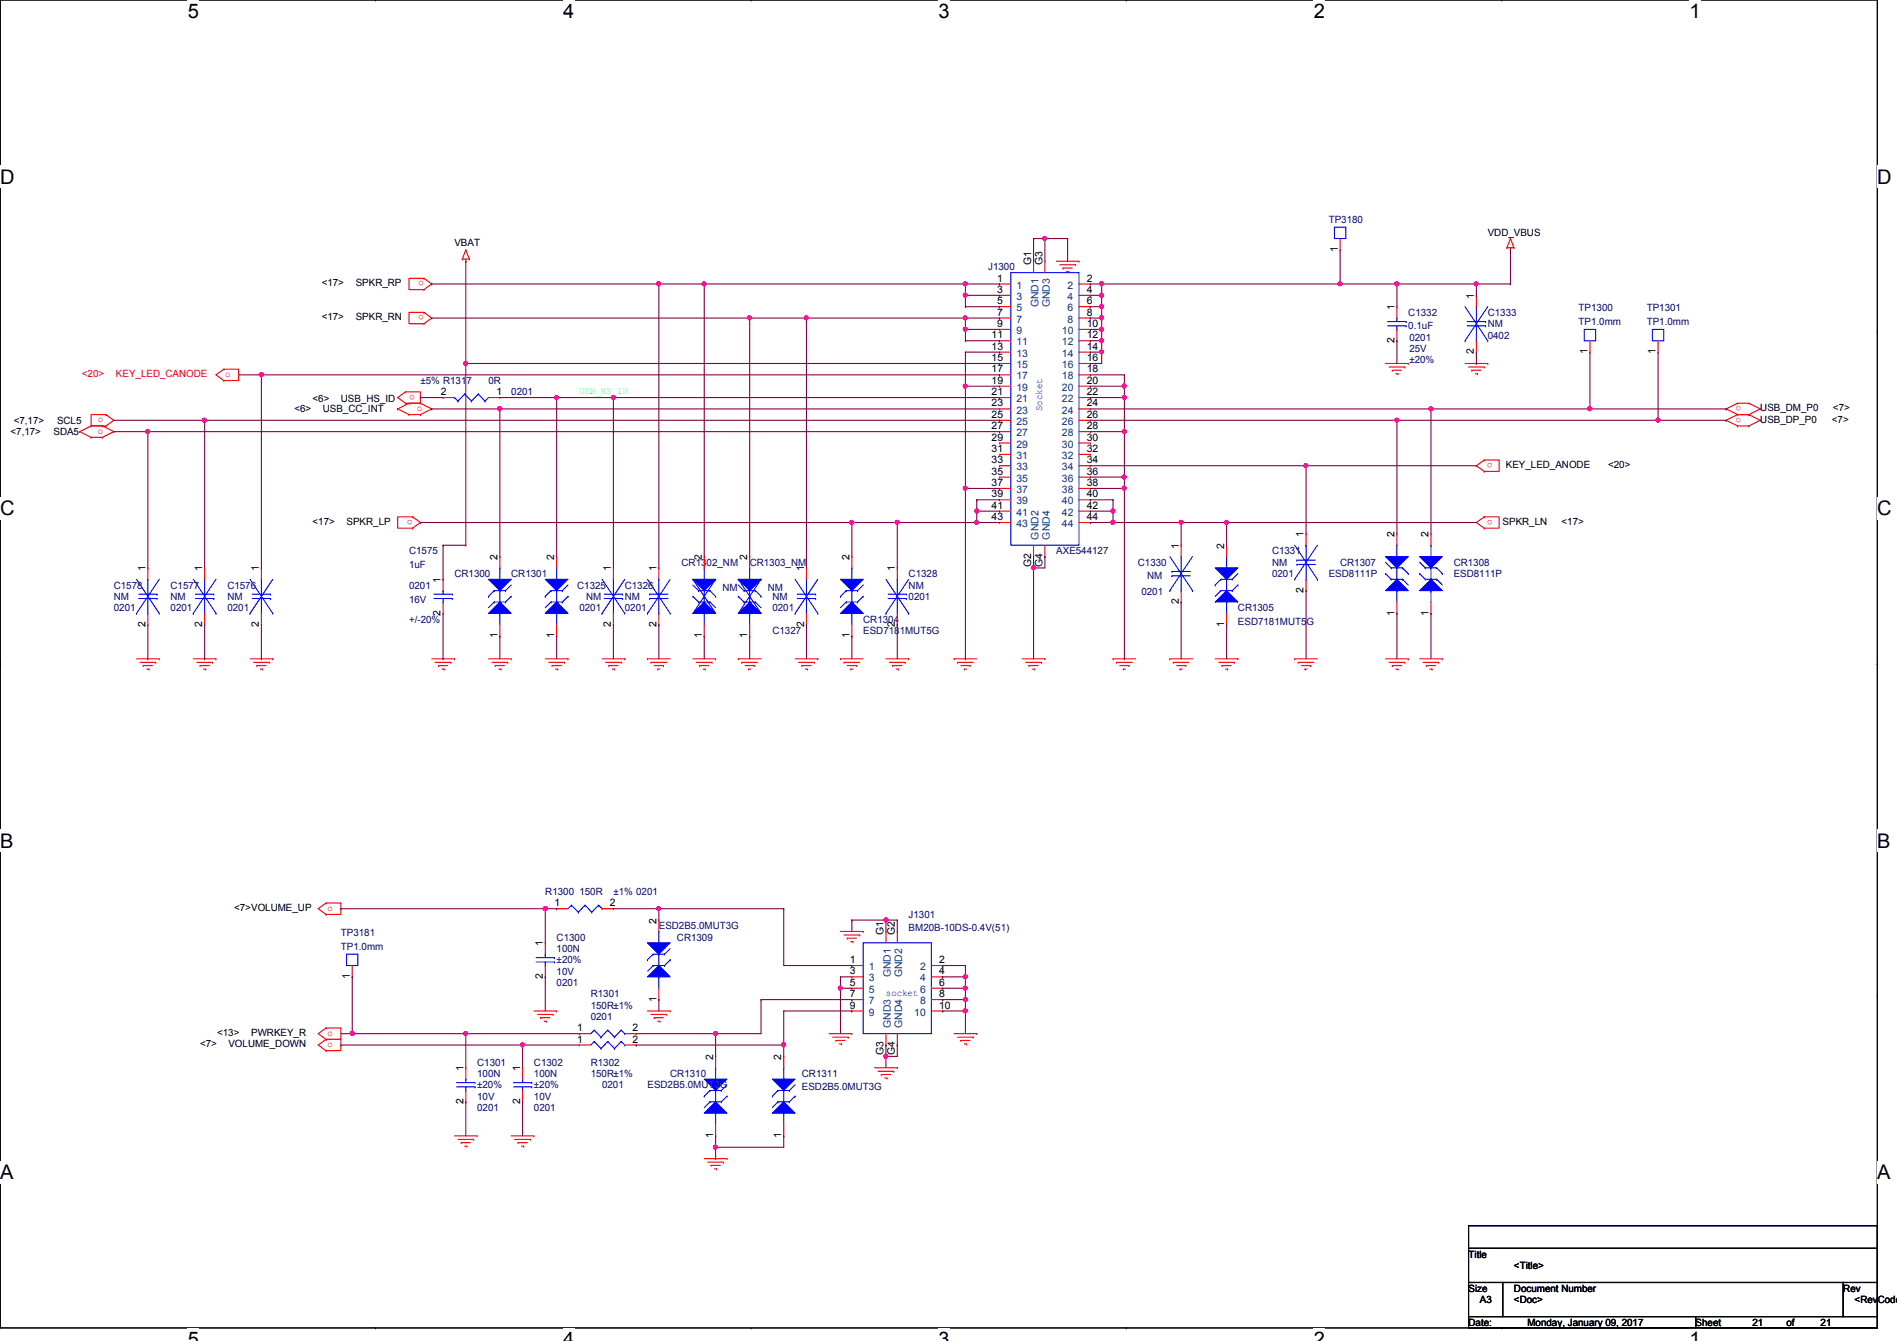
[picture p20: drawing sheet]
<svg xmlns="http://www.w3.org/2000/svg" width="297mm" height="210mm" viewBox="0 0 297 210" stroke-linecap="round" stroke-linejoin="round" font-family="sans-serif">
<defs><g id="words">
<g font-size="3.1">
<text x="29.4" y="2.8">5</text>
<text x="88.2" y="2.8">4</text>
<text x="147" y="2.8">3</text>
<text x="205.7" y="2.8">2</text>
<text x="264.5" y="2.8">1</text>
<text x="0" y="28.7">D</text>
<text x="294" y="28.7">D</text>
<text x="0" y="80.7">C</text>
<text x="294" y="80.7">C</text>
<text x="0" y="132.7">B</text>
<text x="294" y="132.7">B</text>
<text x="0" y="184.6">A</text>
<text x="294" y="184.6">A</text>
<text x="29.4" y="210.7">5</text>
<text x="88.2" y="210.7">4</text>
<text x="147" y="210.7">3</text>
<text x="205.7" y="210.7">2</text>
<text x="264.5" y="210.7">1</text>
</g>
<g font-size="1.6" fill="#000080">
<text x="208.1" y="34.9">TP3180</text>
<text x="154.7" y="42.3">J1300</text>
<text x="220.5" y="49.4">C1332</text>
<text x="220.5" y="51.6">0.1uF</text>
<text x="220.7" y="53.3">0201</text>
<text x="233" y="49.4">C1333</text>
<text x="233" y="51.2">NM</text>
<text x="233" y="53">0402</text>
<text x="247.2" y="48.7">TP1300</text>
<text x="247.2" y="50.9">TP1.0mm</text>
<text x="257.8" y="48.7">TP1301</text>
<text x="257.8" y="50.9">TP1.0mm</text>
<text x="220.7" y="55.1">25V</text>
<text x="220.7" y="56.9">±20%</text>
<text x="65.8" y="60.1">±5% R1317</text>
<text x="76.5" y="60.1">0R</text>
<text x="80" y="61.9">0201</text>
<text x="64" y="86.8">C1575</text>
<text x="64" y="88.9">1uF</text>
<text x="106.7" y="88.6">CR1302_NM</text>
<text x="117.4" y="88.6">CR1303_NM</text>
<text x="165.4" y="86.8">AXE544127</text>
<text x="178.2" y="88.6">C1330</text>
<text x="199.2" y="86.8">C1331</text>
<text x="199.2" y="88.6">NM</text>
<text x="209.8" y="88.6">CR1307</text>
<text x="227.6" y="88.6">CR1308</text>
<text x="17.8" y="92.1">C1578</text>
<text x="17.8" y="93.9">NM</text>
<text x="17.8" y="95.7">0201</text>
<text x="26.7" y="92.1">C1577</text>
<text x="26.7" y="93.9">NM</text>
<text x="26.7" y="95.7">0201</text>
<text x="35.6" y="92.1">C1576</text>
<text x="35.6" y="93.9">NM</text>
<text x="35.6" y="95.7">0201</text>
<text x="64" y="92.1">0201</text>
<text x="64" y="94.4">16V</text>
<text x="71.2" y="90.3">CR1300</text>
<text x="80" y="90.3">CR1301</text>
<text x="90.4" y="92.1">C1325</text>
<text x="90.7" y="95.7">0201</text>
<text x="91.8" y="93.9">NM</text>
<text x="97.8" y="92.1">C1326</text>
<text x="97.8" y="93.9">NM</text>
<text x="97.8" y="95.7">0201</text>
<text x="113.1" y="92.5">NM</text>
<text x="120.2" y="92.5">NM</text>
<text x="120.9" y="93.9">NM</text>
<text x="120.9" y="95.7">0201</text>
<text x="142.3" y="90.3">C1328</text>
<text x="142.3" y="92.1">NM</text>
<text x="142.3" y="93.9">0201</text>
<text x="178.7" y="93.2">0201</text>
<text x="179.6" y="90.7">NM</text>
<text x="193.8" y="95.7">CR1305</text>
<text x="199.2" y="90.3">0201</text>
<text x="208.1" y="90.3">ESD8111P</text>
<text x="227.6" y="90.3">ESD8111P</text>
<text x="64" y="97.5">+/-20%</text>
<text x="120.9" y="99.2">C1327</text>
<text x="135.2" y="97.5">CR1304</text>
<text x="135.2" y="99.2">ESD7181MUT5G</text>
<text x="193.8" y="97.8">ESD7181MUT5G</text>
<text x="85.4" y="140.1">R1300 150R</text>
<text x="96" y="140.1">±1% 0201</text>
<text x="142.3" y="143.7">J1301</text>
<text x="53.4" y="146.5">TP3181</text>
<text x="53.4" y="148.7">TP1.0mm</text>
<text x="87.2" y="147.2">C1300</text>
<text x="87.2" y="149">100N</text>
<text x="103.2" y="145.5">ESD2B5.0MUT3G</text>
<text x="106" y="147.2">CR1309</text>
<text x="142.3" y="145.8">BM20B-10DS-0.4V(51)</text>
<text x="87.2" y="154.3">0201</text>
<text x="87.2" y="152.6">10V</text>
<text x="87.2" y="150.8">±20%</text>
<text x="92.5" y="156.1">R1301</text>
<text x="92.5" y="157.9">150R±1%</text>
<text x="92.5" y="159.7">0201</text>
<text x="74.7" y="166.8">C1301</text>
<text x="83.6" y="166.8">C1302</text>
<text x="92.5" y="166.8">R1302</text>
<text x="74.7" y="168.6">100N</text>
<text x="74.7" y="173.9">0201</text>
<text x="74.7" y="172.1">10V</text>
<text x="74.7" y="170.3">±20%</text>
<text x="83.6" y="168.6">100N</text>
<text x="83.6" y="173.9">0201</text>
<text x="83.6" y="172.1">10V</text>
<text x="83.6" y="170.3">±20%</text>
<text x="92.5" y="168.6">150R±1%</text>
<text x="94.3" y="170.3">0201</text>
<text x="101.4" y="170.3">ESD2B5.0MUT3G</text>
<text x="104.9" y="168.6">CR1310</text>
<text x="125.6" y="168.6">CR1311</text>
<text x="125.6" y="170.7">ESD2B5.0MUT3G</text>
</g>
<g font-size="1.6">
<text x="71.2" y="38.4">VBAT</text>
<text x="161.5" y="41.4" transform="rotate(-90 161.5 41.4)">G1</text>
<text x="163.2" y="41.4" transform="rotate(-90 163.2 41.4)">G3</text>
<text x="209.5" y="39.5" transform="rotate(-90 209.5 39.5)">1</text>
<text x="233" y="37">VDD_VBUS</text>
<text x="50.4" y="44.8">&lt;17&gt;</text>
<text x="55.7" y="44.8">SPKR_RP</text>
<text x="156.2" y="44.1">1</text>
<text x="156.2" y="45.8">3</text>
<text x="156.2" y="47.6">5</text>
<text x="170.2" y="44.1">2</text>
<text x="170.2" y="45.8">4</text>
<text x="170.2" y="47.6">6</text>
<text x="230.8" y="46.8" transform="rotate(-90 230.8 46.8)">1</text>
<text x="50.4" y="50.2">&lt;17&gt;</text>
<text x="55.7" y="50.2">SPKR_RN</text>
<text x="155.3" y="53">11</text>
<text x="156.2" y="49.4">7</text>
<text x="156.2" y="51.2">9</text>
<text x="170.2" y="49.4">8</text>
<text x="170.2" y="51.2">10</text>
<text x="170.2" y="53">12</text>
<text x="218.4" y="53.7" transform="rotate(-90 218.4 53.7)">2</text>
<text x="218.4" y="48.6" transform="rotate(-90 218.4 48.6)">1</text>
<text x="155.3" y="54.7">13</text>
<text x="155.3" y="56.5">15</text>
<text x="155.3" y="58.3">17</text>
<text x="170.2" y="54.7">14</text>
<text x="170.2" y="56.5">16</text>
<text x="170.2" y="58.3">18</text>
<text x="230.8" y="55.5" transform="rotate(-90 230.8 55.5)">2</text>
<text x="248.6" y="55.5" transform="rotate(-90 248.6 55.5)">1</text>
<text x="259.2" y="55.5" transform="rotate(-90 259.2 55.5)">1</text>
<text x="46.1" y="64.6">&lt;6&gt;</text>
<text x="48.9" y="62.9">&lt;6&gt;</text>
<text x="50.5" y="64.6">USB_CC_INT</text>
<text x="53.4" y="62.9">USB_HS_ID</text>
<text x="69" y="61.8">2</text>
<text x="77.7" y="61.8">1</text>
<text x="155.3" y="60.1">19</text>
<text x="155.3" y="61.8">21</text>
<text x="155.3" y="63.6">23</text>
<text x="155.3" y="65.4">25</text>
<text x="170.2" y="60.1">20</text>
<text x="170.2" y="61.8">22</text>
<text x="170.2" y="63.6">24</text>
<text x="170.2" y="65.4">26</text>
<text x="275.6" y="64.4">USB_DM_P0</text>
<text x="287" y="64.4">&lt;7&gt;</text>
<text x="1.6" y="68.1">&lt;7,17&gt;</text>
<text x="2.2" y="66.3">&lt;7,17&gt;</text>
<text x="8.4" y="68.1">SDA5</text>
<text x="8.9" y="66.3">SCL5</text>
<text x="155.3" y="67.2">27</text>
<text x="155.3" y="69">29</text>
<text x="155.3" y="70.7">31</text>
<text x="170.2" y="67.2">28</text>
<text x="170.2" y="69">30</text>
<text x="170.2" y="70.7">32</text>
<text x="275.6" y="66.2">USB_DP_P0</text>
<text x="286.8" y="66.2">&lt;7&gt;</text>
<text x="155.3" y="72.5">33</text>
<text x="155.3" y="74.3">35</text>
<text x="155.3" y="76.1">37</text>
<text x="155.3" y="77.9">39</text>
<text x="170.2" y="72.5">34</text>
<text x="170.2" y="74.3">36</text>
<text x="170.2" y="76.1">38</text>
<text x="170.2" y="77.9">40</text>
<text x="235.8" y="73.3">KEY_LED_ANODE</text>
<text x="251.8" y="73.3">&lt;20&gt;</text>
<text x="48.9" y="82.2">&lt;17&gt;</text>
<text x="54.3" y="82.2">SPKR_LP</text>
<text x="155.3" y="79.6">41</text>
<text x="155.3" y="81.4">43</text>
<text x="170.2" y="79.6">42</text>
<text x="170.2" y="81.4">44</text>
<text x="235.3" y="82.2">SPKR_LN</text>
<text x="244.5" y="82.2">&lt;17&gt;</text>
<text x="22.8" y="89.5" transform="rotate(-90 22.8 89.5)">1</text>
<text x="31.7" y="89.5" transform="rotate(-90 31.7 89.5)">1</text>
<text x="40.6" y="89.5" transform="rotate(-90 40.6 89.5)">1</text>
<text x="77.9" y="87.7" transform="rotate(-90 77.9 87.7)">2</text>
<text x="86.8" y="87.7" transform="rotate(-90 86.8 87.7)">2</text>
<text x="95.7" y="89.5" transform="rotate(-90 95.7 89.5)">1</text>
<text x="102.8" y="89.5" transform="rotate(-90 102.8 89.5)">1</text>
<text x="109.9" y="87.7" transform="rotate(-90 109.9 87.7)">2</text>
<text x="117" y="87.7" transform="rotate(-90 117 87.7)">2</text>
<text x="125.9" y="89.5" transform="rotate(-90 125.9 89.5)">1</text>
<text x="133" y="87.7" transform="rotate(-90 133 87.7)">2</text>
<text x="140.1" y="89.5" transform="rotate(-90 140.1 89.5)">1</text>
<text x="161.5" y="88.7" transform="rotate(-90 161.5 88.7)">G2</text>
<text x="163.2" y="88.7" transform="rotate(-90 163.2 88.7)">G4</text>
<text x="184.6" y="85.9" transform="rotate(-90 184.6 85.9)">1</text>
<text x="191.7" y="85.9" transform="rotate(-90 191.7 85.9)">2</text>
<text x="204.1" y="84.1" transform="rotate(-90 204.1 84.1)">1</text>
<text x="218.4" y="84.1" transform="rotate(-90 218.4 84.1)">2</text>
<text x="223.7" y="84.1" transform="rotate(-90 223.7 84.1)">2</text>
<text x="69" y="91.2" transform="rotate(-90 69 91.2)">1</text>
<text x="184.6" y="94.6" transform="rotate(-90 184.6 94.6)">2</text>
<text x="204.1" y="92.8" transform="rotate(-90 204.1 92.8)">2</text>
<text x="22.8" y="98.1" transform="rotate(-90 22.8 98.1)">2</text>
<text x="31.7" y="98.1" transform="rotate(-90 31.7 98.1)">2</text>
<text x="40.6" y="98.1" transform="rotate(-90 40.6 98.1)">2</text>
<text x="69" y="96.4" transform="rotate(-90 69 96.4)">2</text>
<text x="77.9" y="99.9" transform="rotate(-90 77.9 99.9)">1</text>
<text x="86.8" y="99.9" transform="rotate(-90 86.8 99.9)">1</text>
<text x="95.7" y="98.1" transform="rotate(-90 95.7 98.1)">2</text>
<text x="102.8" y="98.1" transform="rotate(-90 102.8 98.1)">2</text>
<text x="109.9" y="99.9" transform="rotate(-90 109.9 99.9)">1</text>
<text x="117" y="99.9" transform="rotate(-90 117 99.9)">1</text>
<text x="125.9" y="98.1" transform="rotate(-90 125.9 98.1)">2</text>
<text x="133" y="99.9" transform="rotate(-90 133 99.9)">1</text>
<text x="140.1" y="98.1" transform="rotate(-90 140.1 98.1)">2</text>
<text x="191.7" y="98.1" transform="rotate(-90 191.7 98.1)">1</text>
<text x="218.4" y="96.4" transform="rotate(-90 218.4 96.4)">1</text>
<text x="223.7" y="96.4" transform="rotate(-90 223.7 96.4)">1</text>
<text x="36.7" y="142.6">&lt;7&gt;VOLUME_UP</text>
<text x="86.8" y="141.9">1</text>
<text x="95.5" y="141.9">2</text>
<text x="85" y="148.1" transform="rotate(-90 85 148.1)">1</text>
<text x="102.8" y="144.6" transform="rotate(-90 102.8 144.6)">2</text>
<text x="138.3" y="146.3" transform="rotate(-90 138.3 146.3)">G1</text>
<text x="140.1" y="146.3" transform="rotate(-90 140.1 146.3)">G2</text>
<text x="54.8" y="153.2" transform="rotate(-90 54.8 153.2)">1</text>
<text x="85" y="153.2" transform="rotate(-90 85 153.2)">2</text>
<text x="133.1" y="150.7">1</text>
<text x="133.1" y="152.5">3</text>
<text x="133.1" y="154.3">5</text>
<text x="147.1" y="150.7">2</text>
<text x="147.1" y="152.5">4</text>
<text x="147.1" y="154.3">6</text>
<text x="90.4" y="161.4">1</text>
<text x="99.1" y="161.4">2</text>
<text x="102.8" y="156.8" transform="rotate(-90 102.8 156.8)">1</text>
<text x="133.1" y="156.1">7</text>
<text x="133.1" y="157.9">9</text>
<text x="147.1" y="156.1">8</text>
<text x="147.1" y="157.9">10</text>
<text x="31.3" y="164">&lt;7&gt;</text>
<text x="34" y="162.2">&lt;13&gt;</text>
<text x="35.8" y="164">VOLUME_DOWN</text>
<text x="39.3" y="162.2">PWRKEY_R</text>
<text x="72.6" y="167.7" transform="rotate(-90 72.6 167.7)">1</text>
<text x="81.4" y="167.7" transform="rotate(-90 81.4 167.7)">1</text>
<text x="90.4" y="163.2">1</text>
<text x="99.1" y="163.2">2</text>
<text x="111.7" y="165.9" transform="rotate(-90 111.7 165.9)">2</text>
<text x="122.3" y="165.9" transform="rotate(-90 122.3 165.9)">2</text>
<text x="138.3" y="165.2" transform="rotate(-90 138.3 165.2)">G3</text>
<text x="140.1" y="165.2" transform="rotate(-90 140.1 165.2)">G4</text>
<text x="72.6" y="172.8" transform="rotate(-90 72.6 172.8)">2</text>
<text x="81.4" y="172.8" transform="rotate(-90 81.4 172.8)">2</text>
<text x="111.7" y="178.1" transform="rotate(-90 111.7 178.1)">1</text>
<text x="122.3" y="178.1" transform="rotate(-90 122.3 178.1)">1</text>
<text x="230" y="196.8">Title</text>
<text x="230" y="202.2">Size</text>
<text x="231.7" y="204">A3</text>
<text x="237.1" y="202.2">Document Number</text>
<text x="237.1" y="198.6">&lt;Title&gt;</text>
<text x="237.1" y="204">&lt;Doc&gt;</text>
<text x="288.6" y="202.2">Rev</text>
<text x="290.4" y="204">&lt;RevCode&gt;</text>
<text x="230" y="207.5">Date:</text>
<text x="239.2" y="207.5">Monday, January 09, 2017</text>
<text x="265.5" y="207.5">Sheet</text>
<text x="274.4" y="207.5">21</text>
<text x="279.7" y="207.5">of</text>
<text x="285.1" y="207.5">21</text>
</g>
<g font-size="1.6" fill="#f00">
<text x="66.4" y="44" transform="rotate(180 66.4 44)">o</text>
<text x="66.4" y="49.4" transform="rotate(180 66.4 49.4)">o</text>
<text x="12.8" y="59.1">&lt;20&gt;</text>
<text x="18.2" y="59.1">KEY_LED_CANODE</text>
<text x="35.3" y="59">o</text>
<text x="64.9" y="61.8" transform="rotate(180 64.9 61.8)">o</text>
<text x="65.3" y="64.3">o</text>
<text x="272.6" y="63.6" transform="rotate(180 272.6 63.6)">o</text>
<text x="272.6" y="65.4" transform="rotate(180 272.6 65.4)">o</text>
<text x="15.3" y="66.1">o</text>
<text x="15.3" y="67.9">o</text>
<text x="233.7" y="72.5" transform="rotate(180 233.7 72.5)">o</text>
<text x="64.6" y="81.4" transform="rotate(180 64.6 81.4)">o</text>
<text x="233.7" y="81.4" transform="rotate(180 233.7 81.4)">o</text>
<text x="51.3" y="142.6">o</text>
<text x="51.3" y="163.9">o</text>
<text x="51.3" y="162.1">o</text>
</g>
<g font-size="1.6" fill="#004080">
<text x="159.2" y="45.2">1</text>
<text x="159.2" y="46.9">3</text>
<text x="167.2" y="45.2">2</text>
<text x="167.2" y="46.9">4</text>
<text x="159.2" y="48.7">5</text>
<text x="159.2" y="50.5">7</text>
<text x="159.2" y="52.3">9</text>
<text x="162.6" y="48.1" transform="rotate(-90 162.6 48.1)">GND1</text>
<text x="164.4" y="48.1" transform="rotate(-90 164.4 48.1)">GND3</text>
<text x="166.3" y="52.3">10</text>
<text x="167.2" y="48.7">6</text>
<text x="167.2" y="50.5">8</text>
<text x="159.2" y="54.1">11</text>
<text x="159.2" y="55.8">13</text>
<text x="159.2" y="57.6">15</text>
<text x="159.2" y="59.4">17</text>
<text x="166.3" y="54.1">12</text>
<text x="166.3" y="55.8">14</text>
<text x="166.3" y="57.6">16</text>
<text x="166.3" y="59.4">18</text>
<text x="159.2" y="61.2">19</text>
<text x="159.2" y="62.9">21</text>
<text x="159.2" y="64.7">23</text>
<text x="166.3" y="61.2">20</text>
<text x="166.3" y="62.9">22</text>
<text x="166.3" y="64.7">24</text>
<text x="159.2" y="66.5">25</text>
<text x="159.2" y="68.3">27</text>
<text x="159.2" y="70.1">29</text>
<text x="159.2" y="71.8">31</text>
<text x="166.3" y="66.5">26</text>
<text x="166.3" y="68.3">28</text>
<text x="166.3" y="70.1">30</text>
<text x="166.3" y="71.8">32</text>
<text x="159.2" y="73.6">33</text>
<text x="159.2" y="75.4">35</text>
<text x="159.2" y="77.2">37</text>
<text x="166.3" y="73.6">34</text>
<text x="166.3" y="75.4">36</text>
<text x="166.3" y="77.2">38</text>
<text x="159.2" y="79">39</text>
<text x="159.2" y="80.7">41</text>
<text x="159.2" y="82.5">43</text>
<text x="166.3" y="79">40</text>
<text x="166.3" y="80.7">42</text>
<text x="166.3" y="82.5">44</text>
<text x="162.6" y="84.5" transform="rotate(-90 162.6 84.5)">GND2</text>
<text x="164.4" y="84.5" transform="rotate(-90 164.4 84.5)">GND4</text>
<text x="136.1" y="151.8">1</text>
<text x="136.1" y="153.6">3</text>
<text x="136.1" y="155.4">5</text>
<text x="139.5" y="153" transform="rotate(-90 139.5 153)">GND1</text>
<text x="141.3" y="153" transform="rotate(-90 141.3 153)">GND2</text>
<text x="144.1" y="151.8">2</text>
<text x="144.1" y="153.6">4</text>
<text x="144.1" y="155.4">6</text>
<text x="136.1" y="157.2">7</text>
<text x="136.1" y="159">9</text>
<text x="139.5" y="160.9" transform="rotate(-90 139.5 160.9)">GND3</text>
<text x="141.3" y="160.9" transform="rotate(-90 141.3 160.9)">GND4</text>
<text x="143.2" y="159">10</text>
<text x="144.1" y="157.2">8</text>
</g>
<text font-size="1.6" fill="#00ff40" x="90.7" y="61.7">USB_HS_ID</text>
<g font-size="1.6" fill="#00f">
<text x="163.2" y="64.3" transform="rotate(-90 163.2 64.3)">Socket</text>
<text x="138.7" y="155.9">socket</text>
</g>
</g></defs>
<path d="M0 0h294v207.9h-294z" fill="none" stroke="#000" stroke-width=".17"/>
<g fill="#fff">
<path d="M29.4 0h1.8v3.5h-1.8z"/>
<path d="M29.4 207.9h1.8v2h-1.8z"/>
</g>
<path d="M58.8 0h.1M58.8 207.9h.1" fill="none" stroke="#000" stroke-width=".17"/>
<g fill="#fff">
<path d="M88.2 0h1.7v3.5h-1.7z"/>
<path d="M88.2 207.9h1.7v2h-1.7z"/>
</g>
<path d="M117.6 0h.1M117.6 207.9h.1" fill="none" stroke="#000" stroke-width=".17"/>
<g fill="#fff">
<path d="M147 0h1.7v3.5h-1.7z"/>
<path d="M147 207.9h1.7v2h-1.7z"/>
</g>
<path d="M176.4 0h.1M176.4 207.9h.1" fill="none" stroke="#000" stroke-width=".17"/>
<g fill="#fff">
<path d="M205.7 0h1.8v3.5h-1.8z"/>
<path d="M205.7 207.9h1.8v2h-1.8z"/>
</g>
<path d="M235.2 0h.1M235.2 207.9h.1" fill="none" stroke="#000" stroke-width=".17"/>
<g fill="#fff">
<path d="M264.5 0h1.8v3.5h-1.8z"/>
<path d="M264.5 207.9h1.8v2h-1.8z"/>
<path d="M0 26h2.3v3.4h-2.3z"/>
<path d="M294 26h2.2v3.4h-2.2z"/>
<path d="M0 77.9h2.3v3.5h-2.3z"/>
<path d="M294 77.9h2.2v3.5h-2.2z"/>
</g>
<path d="M0 51.9h.1M294 51.9h.1" fill="none" stroke="#000" stroke-width=".17"/>
<g fill="#fff">
<path d="M0 129.9h2.1v3.4h-2.1z"/>
<path d="M294 129.9h2v3.4h-2z"/>
</g>
<path d="M0 103.9h.1M294 103.9h.1" fill="none" stroke="#000" stroke-width=".17"/>
<path d="M0 103.9h.1M294 103.9h.1" fill="none" stroke="#000" stroke-width=".16"/>
<g fill="#fff">
<path d="M0 181.8h2.1v3.5h-2.1z"/>
<path d="M294 181.8h2v3.5h-2z"/>
</g>
<path d="M0 155.9h.1M294 155.9h.1M230 191.9h64v3.5h-64zM230 195.4h64v5.3h-64zM230 200.7h5.3v5.4h-5.3zM230 206.1h35.5v1.8h-35.5zM235.3 200.7h53.3v5.4h-53.3zM265.5 206.1h28.5v1.8h-28.5zM288.6 200.7h5.4v5.4h-5.4z" fill="none" stroke="#000" stroke-width=".17"/>
<g fill="none" stroke="#f00" stroke-width=".17">
<path d="M72.9 39.1h.1M72.9 39.1l-.5 1.5M72.9 39.1l.6 1.5M236 38.8h.1M236 38.8h1.1M236.5 39.1h.1M236.5 37.3h.1M236.5 38.8v.3M236.5 37.3l-.5 1.5M236.5 37.3l.6 1.5M237.1 38.8h.1M35 57.8h.1"/>
<path d="M35 59.6h.1M35 57.8h2.4v1.8h-2.4M35 57.8l-1.2 .9 1.2 .9M66.4 50.7h.1M66.4 48.9h.1M66.4 48.9h-2.4v1.8h2.4M66.4 45.3h.1M66.4 43.6h.1M66.4 43.6h-2.4v1.7h2.4M66.4 48.9l1.2 .9-1.2 .9M66.4 43.6l1.2 .8-1.2 .9M72.4 40.6h.1"/>
<path d="M72.4 40.6h1.1M72.9 40.9h.1M72.9 40.6v.3M73.5 40.6h.1M165.4 40.9h3.5M165.9 41.4h2.5M166.5 42h.1M166.5 42h1.4M167 42.5h.3M167.3 42.5h.1M168.4 41.4h.1M168.9 40.9h.1"/>
<path d="M217 56.9h3.5M217.5 57.4h2.5M218 58h.1M218 58h1.5M218.6 58.5h.3M218.9 58.5h.1M220 57.4h.1M220.5 56.9h.1M229.4 56.9h3.6M230 57.4h2.4M230.5 58h.1M230.5 58h1.4"/>
<path d="M231 58.5h.3M231.3 58.5h.1M232.4 57.4h.1M233 56.9h.1M12.5 67.6h.1M12.5 67.6l1.8 .9M14.3 66.7h.1M14.3 68.5h.1M14.3 66.7h1.7M14.3 66.7l-1.8 .9M14.3 68.5h1.7M16 66.7h.1"/>
<path d="M16 68.5h.1M16 66.7l1.8 .9M16.6 64.9h.1M16.6 66.7h.1M16.6 64.9h-2.3v1.8h2.3M16.6 64.9l1.2 .9-1.2 .9M17.8 67.6h.1M17.8 67.6l-1.8 .9M62.3 64h.1M62.3 64l1.7 .9M63.5 63.1h.1M63.5 61.3h.1"/>
<path d="M63.5 61.3h2.3v1.8h-2.3M63.5 61.3l-1.2 .9 1.2 .9M64 63.1h.1M64 64.9h.1M64 63.1l-1.7 .9M64 63.1h1.8M64 64.9h1.8M65.8 63.1h.1M65.8 64.9h.1M65.8 63.1l1.8 .9M67.6 64h.1M67.6 64l-1.8 .9"/>
<path d="M232.4 73.8h.1M232.4 72h.1M232.4 72h2.3v1.8h-2.3M232.4 72l-1.2 .9 1.2 .9M270.3 64h.1M270.3 65.8h.1M270.3 64l1.8 .9M270.3 65.8l1.8 .9M272.1 64.9h.1M272.1 63.1h.1M272.1 66.7h.1M272.1 63.1h1.8"/>
<path d="M272.1 64.9h1.8M272.1 63.1l-1.8 .9M272.1 66.7h1.8M272.1 64.9l-1.8 .9M273.9 64.9h.1M273.9 63.1h.1M273.9 66.7h.1M273.9 63.1l1.7 .9M273.9 64.9l1.7 .9M275.6 64h.1M275.6 65.8h.1M275.6 64l-1.7 .9"/>
<path d="M275.6 65.8l-1.7 .9M64.6 82.7h.1M64.6 80.9h.1M64.6 80.9h-2.3v1.8h2.3M64.6 80.9l1.2 .9-1.2 .9M232.4 82.7h.1M232.4 80.9h.1M232.4 80.9h2.3v1.8h-2.3M232.4 80.9l-1.2 .9 1.2 .9M21.4 103.1h3.5M21.9 103.7h2.5M22.4 104.2h.1"/>
<path d="M22.4 104.2h1.5M23 104.7h.3M23.3 104.7h.1M24.4 103.7h.1M24.9 103.1h.1M30.3 103.1h3.5M30.8 103.7h2.5M31.3 104.2h.1M31.3 104.2h1.5M31.9 104.7h.3M32.2 104.7h.1M33.3 103.7h.1"/>
<path d="M33.8 103.1h.1M39.2 103.1h3.5M39.7 103.7h2.5M40.2 104.2h.1M40.2 104.2h1.5M40.8 104.7h.3M41.1 104.7h.1M42.2 103.7h.1M42.7 103.1h.1M67.6 103.1h3.6M68.2 103.7h2.4M68.7 104.2h.1"/>
<path d="M68.7 104.2h1.4M69.2 104.7h.4M69.6 104.7h.1M70.6 103.7h.1M71.2 103.1h.1M76.5 103.1h3.5M77 103.7h2.5M77.6 104.2h.1M77.6 104.2h1.4M78.1 104.7h.3M78.4 104.7h.1M79.5 103.7h.1"/>
<path d="M80 103.1h.1M85.4 103.1h3.5M85.9 103.7h2.5M86.4 104.2h.1M86.4 104.2h1.5M87 104.7h.3M87.3 104.7h.1M88.4 103.7h.1M88.9 103.1h.1M94.3 103.1h3.5M94.8 103.7h2.5M95.3 104.2h.1"/>
<path d="M95.3 104.2h1.5M95.9 104.7h.3M96.2 104.7h.1M97.3 103.7h.1M97.8 103.1h.1M101.4 103.1h.1M101.4 103.1h3.5M101.9 103.7h.1M101.9 103.7h2.5M102.4 104.2h1.5M103 104.7h.1M103 104.7h.3"/>
<path d="M103.9 104.2h.1M108.5 103.1h3.6M109 103.7h2.5M109.6 104.2h.1M109.6 104.2h1.4M110.1 104.7h.3M110.4 104.7h.1M111.5 103.7h.1M112.1 103.1h.1M115.6 103.1h.1M115.6 103.1h3.6M116.2 103.7h.1"/>
<path d="M116.2 103.7h2.4M116.7 104.2h1.4M117.2 104.7h.1M117.2 104.7h.4M118.1 104.2h.1M124.5 103.1h3.6M125 103.7h2.5M125.6 104.2h.1M125.6 104.2h1.4M126.1 104.7h.3M126.4 104.7h.1M127.5 103.7h.1"/>
<path d="M128.1 103.1h.1M131.6 103.1h.1M131.6 103.1h3.6M132.2 103.7h.1M132.2 103.7h2.4M132.7 104.2h1.4M133.2 104.7h.1M133.2 104.7h.4M134.1 104.2h.1M138.7 103.1h3.6M139.3 103.7h2.4M139.8 104.2h.1"/>
<path d="M139.8 104.2h1.4M140.3 104.7h.4M140.7 104.7h.1M141.7 103.7h.1M142.3 103.1h.1M149.4 103.1h.1M149.4 103.1h3.5M149.9 103.7h.1M149.9 103.7h2.5M150.4 104.2h1.5M151 104.7h.1M151 104.7h.3"/>
<path d="M151.9 104.2h.1M160.1 103.1h3.5M160.6 103.7h2.5M161.1 104.2h.1M161.1 104.2h1.5M161.7 104.7h.3M162 104.7h.1M163.1 103.7h.1M163.6 103.1h.1M174.3 103.1h.1M174.3 103.1h3.5M174.8 103.7h.1"/>
<path d="M174.8 103.7h2.5M175.3 104.2h1.5M175.9 104.7h.1M175.9 104.7h.3M176.8 104.2h.1M183.2 103.1h.1M183.2 103.1h3.5M183.7 103.7h.1M183.7 103.7h2.5M184.2 104.2h1.5M184.8 104.7h.1M184.8 104.7h.3"/>
<path d="M185.7 104.2h.1M190.3 103.1h3.5M190.8 103.7h2.5M191.3 104.2h.1M191.3 104.2h1.5M191.9 104.7h.3M192.2 104.7h.1M193.3 103.7h.1M193.8 103.1h.1M202.7 103.1h.1M202.7 103.1h3.6M203.3 103.7h.1"/>
<path d="M203.3 103.7h2.4M203.8 104.2h1.4M204.3 104.7h.1M204.3 104.7h.4M205.2 104.2h.1M217 103.1h3.5M217.5 103.7h2.5M218 104.2h.1M218 104.2h1.5M218.6 104.7h.3M218.9 104.7h.1M220 103.7h.1"/>
<path d="M220.5 103.1h.1M222.3 103.1h3.5M222.8 103.7h2.5M223.3 104.2h.1M223.3 104.2h1.5M223.9 104.7h.3M224.2 104.7h.1M225.3 103.7h.1M225.8 103.1h.1M51.1 141.4h.1M51.1 143.1h.1M51.1 141.4h2.3v1.7h-2.3"/>
<path d="M51.1 141.4l-1.3 .8 1.3 .9M83.6 158.2h3.6M84.2 158.8h2.4M84.7 159.3h.1M84.7 159.3h1.4M85.2 159.9h.4M85.6 159.9h.1M86.6 158.8h.1M87.2 158.2h.1M101.4 158.2h3.5M101.9 158.8h2.5M102.4 159.3h.1"/>
<path d="M102.4 159.3h1.5M103 159.9h.3M103.3 159.9h.1M104.4 158.8h.1M104.9 158.2h.1M131.6 145.8h3.6M132.2 146.3h2.4M132.7 146.9h.1M132.7 146.9h1.4M133.2 147.4h.4M133.6 147.4h.1M134.6 146.3h.1"/>
<path d="M135.2 145.8h.1M51.1 162.7h.1M51.1 164.5h.1M51.1 162.7h2.3v1.8h-2.3M51.1 160.9h.1M51.1 160.9h2.3v1.8h-2.3M51.1 162.7l-1.3 .9 1.3 .9M51.1 160.9l-1.3 .9 1.3 .9M71.2 177.8h3.5M71.7 178.4h2.5M72.2 178.9h.1M72.2 178.9h1.5"/>
<path d="M72.8 179.4h.3M73.1 179.4h.1M74.2 178.4h.1M74.7 177.8h.1M80 177.8h3.6M80.6 178.4h2.5M81.1 178.9h.1M81.1 178.9h1.4M81.7 179.4h.3M82 179.4h.1M83.1 178.4h.1M83.6 177.8h.1"/>
<path d="M129.8 161.8h3.6M130.4 162.3h2.4M130.9 162.9h.1M130.9 162.9h1.4M131.4 163.4h.4M131.8 163.4h.1M132.8 162.3h.1M133.4 161.8h.1M136.9 167.1h3.6M137.5 167.7h2.5M138 168.2h.1M138 168.2h1.4"/>
<path d="M138.6 168.7h.3M138.9 168.7h.1M140 167.7h.1M140.5 167.1h.1M149.4 161.8h3.5M149.9 162.3h2.5M150.4 162.9h.1M150.4 162.9h1.5M151 163.4h.3M151.3 163.4h.1M152.4 162.3h.1M152.9 161.8h.1"/>
<path d="M110.3 181.4h3.5M110.8 181.9h2.5M111.3 182.4h.1M111.3 182.4h1.5M111.9 183h.3M112.2 183h.1M113.3 181.9h.1M113.8 181.4h.1"/>
</g>
<path d="M87.2 94.2l1.7 1.8h-3.5z" fill="#00f"/>
<path d="M86.3 94.2h.1M86.3 94.2l-.9 .9M86.3 94.2h1.7M87.2 94.2l1.7 1.8h-3.5zM87.2 96h.1M87.2 92.5h.1M87.2 92.5v1.7M87.2 96v1.8M88 94.2h.1M88.9 93.3h.1M88.9 93.3l-.9 .9" fill="none" stroke="#00f" stroke-width=".17"/>
<path d="M85.4 90.7h3.5l-1.7 1.8z" fill="#00f"/>
<path d="M85.4 90.7h3.5l-1.7 1.8zM85.4 93.3h.1M86.3 92.5h.1M86.3 92.5h1.7M86.3 92.5l-.9 .8M87.2 88.9h.1M87.2 88.9v1.8M88 92.5h.1M88.9 91.6l-.9 .9" fill="none" stroke="#00f" stroke-width=".17"/>
<path d="M87.2 99.6h.1M87.2 87.1h.1M87.2 87.1v1.8M87.2 97.8v1.8" fill="none" stroke="#f00" stroke-width=".17"/>
<path d="M112.1 172.5l1.7 1.7h-3.5z" fill="#00f"/>
<path d="M111.2 172.5h.1M111.2 172.5l-.9 .9M111.2 172.5h1.7M112.1 172.5l1.7 1.7h-3.5zM112.1 174.2h.1M112.1 170.7h.1M112.1 170.7v1.8M112.1 174.2v1.8M112.9 172.5h.1M113.8 171.6h.1M113.8 171.6l-.9 .9" fill="none" stroke="#00f" stroke-width=".17"/>
<path d="M110.3 168.9h3.5l-1.7 1.8z" fill="#00f"/>
<g fill="none" stroke="#00f" stroke-width=".17">
<path d="M83.9 149.9h2.9M83.9 150.6h2.9M85.4 149.4h.1M85.4 151.1h.1M85.4 149.4v.5M85.4 150.6v.5M86.8 149.9h.1M86.8 150.6h.1M110.3 168.9h3.5l-1.7 1.8zM110.3 171.6h.1M111.2 170.7h.1M111.2 170.7h1.7"/>
<path d="M111.2 170.7l-.9 .9M112.1 167.1h.1M112.1 167.1v1.8M112.9 170.7h.1M113.8 169.8l-.9 .9"/>
</g>
<path d="M85.4 147.6h.1M85.4 152.9h.1M85.4 147.6v1.8M85.4 151.1v1.8M112.1 177.8h.1M112.1 165.4h.1M112.1 165.4v1.7M112.1 176v1.8" fill="none" stroke="#f00" stroke-width=".17"/>
<path d="M103.2 151.1l1.7 1.8h-3.5z" fill="#00f"/>
<path d="M102.3 151.1h.1M102.3 151.1l-.9 .9M102.3 151.1h1.8M103.2 151.1l1.7 1.8h-3.5zM103.2 152.9h.1M103.2 149.4h.1M103.2 149.4v1.7M103.2 152.9v1.8M104.1 151.1h.1M104.9 150.2h.1M104.9 150.2l-.8 .9" fill="none" stroke="#00f" stroke-width=".17"/>
<path d="M101.4 147.6h3.5l-1.7 1.8z" fill="#00f"/>
<g fill="none" stroke="#00f" stroke-width=".17">
<path d="M209 35.6h1.7v1.7h-1.7zM229.4 53.3h.1M229.4 48l3.6 5.3M229.7 50.3h2.9M229.7 51h2.9M231.2 48h.1M231.2 53.3h.1M231.2 48v2.3M231.2 51v2.3M232.6 50.3h.1M232.6 51h.1M233 53.3h.1"/>
<path d="M233 48l-3.6 5.3M71.2 62.2h.1M71.2 62.2l.5 .6M71.7 62.8h.1M72.8 61.7h.1M72.8 61.7l1 1.1M72.8 61.7l-1.1 1.1M73.8 62.8h.1M74.9 61.7h.1M74.9 61.7l1 1.1M74.9 61.7l-1.1 1.1M75.9 62.8h.1"/>
<path d="M76.5 62.2l-.6 .6M101.4 147.6h3.5l-1.7 1.8zM101.4 150.2h.1M102.3 149.4h.1M102.3 149.4h1.8M102.3 149.4l-.9 .8M103.2 145.8h.1M103.2 145.8v1.8M104.1 149.4h.1M104.9 148.5l-.8 .9"/>
</g>
<g fill="none" stroke="#f00" stroke-width=".17">
<path d="M209.8 39.1h.1M209.8 37.3v1.8M231.2 46.2h.1M231.2 55.1h.1M231.2 46.2v1.8M231.2 53.3v1.8M69.4 62.2h.1M69.4 62.2h1.8M76.5 62.2h1.8M78.3 62.2h.1M103.2 156.5h.1M103.2 144h.1"/>
<path d="M103.2 144v1.8M103.2 154.7v1.8"/>
</g>
<path d="M108.5 96l1.8-1.8 1.8 1.8z" fill="#00f"/>
<path d="M108.5 96l1.8-1.8 1.8 1.8zM108.5 93.3h.1M108.5 93.3l.9 .9M109.4 94.2h.1M109.4 94.2h1.8M110.3 96h.1M110.3 92.5h.1M110.3 92.5v1.7M110.3 96v1.8M111.2 94.2h.1M111.2 94.2l.9 .9" fill="none" stroke="#00f" stroke-width=".17"/>
<path d="M108.5 90.7h3.6l-1.8 1.8z" fill="#00f"/>
<g fill="none" stroke="#00f" stroke-width=".17">
<path d="M101.4 96h.1M101.4 90.7l3.5 5.3M101.7 93h.1M101.7 93.7h.1M101.7 93h2.9M101.7 93.7h2.9M103.2 90.7h.1M103.2 96h.1M103.2 90.7v2.3M103.2 93.7v2.3M104.9 96h.1M104.9 90.7l-3.5 5.3"/>
<path d="M108.5 90.7h3.6l-1.8 1.8zM108.5 90.7h.1M108.5 91.6l.9 .9M108.5 90.7l3.6 5.3M109.4 92.5h.1M109.4 92.5h1.8M110.3 88.9h.1M110.3 88.9v1.8M111.2 92.5h.1M111.2 92.5l.9 .8M112.1 93.3h.1M112.1 90.7h.1"/>
<path d="M112.1 90.7l-3.6 5.3M54.3 149.4h1.7v1.7h-1.7zM80.4 169.5h2.9M80.4 170.1h2.9M81.8 168.9h.1M81.8 170.7h.1M81.8 168.9v.6M81.8 170.1v.6M83.3 169.5h.1M83.3 170.1h.1"/>
</g>
<g fill="none" stroke="#f00" stroke-width=".17">
<path d="M103.2 88.9h.1M103.2 97.8h.1M103.2 88.9v1.8M103.2 96v1.8M110.3 99.6h.1M110.3 87.1h.1M110.3 87.1v1.8M110.3 97.8v1.8M55.2 152.9h.1M55.2 151.1v1.8M81.8 167.1h.1M81.8 172.5h.1"/>
<path d="M81.8 167.1v1.8M81.8 170.7v1.8"/>
</g>
<path d="M115.6 96l1.8-1.8 1.8 1.8z" fill="#00f"/>
<path d="M115.6 96l1.8-1.8 1.8 1.8zM115.6 93.3h.1M115.6 93.3l.9 .9M116.5 94.2h.1M116.5 94.2h1.8M117.4 96h.1M117.4 92.5h.1M117.4 92.5v1.7M117.4 96v1.8M118.3 94.2h.1M118.3 94.2l.9 .9" fill="none" stroke="#00f" stroke-width=".17"/>
<path d="M115.6 90.7h3.6l-1.8 1.8z" fill="#00f"/>
<g fill="none" stroke="#00f" stroke-width=".17">
<path d="M30.3 96h.1M30.3 90.7l3.5 5.3M30.6 93h2.9M30.6 93.7h2.9M32 90.7h.1M32 96h.1M32 90.7v2.3M32 93.7v2.3M33.5 93h.1M33.5 93.7h.1M33.8 96h.1M33.8 90.7l-3.5 5.3"/>
<path d="M115.6 90.7h3.6l-1.8 1.8zM115.6 90.7h.1M115.6 91.6l.9 .9M115.6 90.7l3.6 5.3M116.5 92.5h.1M116.5 92.5h1.8M117.4 88.9h.1M117.4 88.9v1.8M118.3 92.5h.1M118.3 92.5l.9 .8M119.2 93.3h.1M119.2 90.7h.1"/>
<path d="M119.2 90.7l-3.6 5.3M183.2 92.5h.1M183.2 87.1l3.5 5.4M183.5 89.5h.1M183.5 90.1h.1M183.5 89.5h2.9M183.5 90.1h2.9M185 87.1h.1M185 92.5h.1M185 87.1v2.4M185 90.1v2.4M186.7 92.5h.1"/>
<path d="M186.7 87.1l-3.5 5.4"/>
</g>
<path d="M32 88.9h.1M32 97.8h.1M32 88.9v1.8M32 96v1.8M117.4 99.6h.1M117.4 87.1h.1M117.4 87.1v1.8M117.4 97.8v1.8M185 85.3h.1M185 94.2h.1M185 85.3v1.8M185 92.5v1.7" fill="none" stroke="#f00" stroke-width=".17"/>
<path d="M122.7 172.5l1.8 1.7h-3.6z" fill="#00f"/>
<path d="M121.8 172.5h.1M121.8 172.5l-.9 .9M121.8 172.5h1.8M122.7 172.5l1.8 1.7h-3.6zM122.7 174.2h.1M122.7 170.7h.1M122.7 170.7v1.8M122.7 174.2v1.8M123.6 172.5h.1M124.5 171.6h.1M124.5 171.6l-.9 .9" fill="none" stroke="#00f" stroke-width=".17"/>
<path d="M120.9 168.9h3.6l-1.8 1.8z" fill="#00f"/>
<g fill="none" stroke="#00f" stroke-width=".17">
<path d="M202.7 90.7h.1M202.7 85.3l3.6 5.4M203.1 87.7h.1M203.1 88.3h.1M203.1 87.7h2.8M203.1 88.3h2.8M204.5 85.3h.1M204.5 90.7h.1M204.5 85.3v2.4M204.5 88.3v2.4M206.3 90.7h.1M206.3 85.3l-3.6 5.4"/>
<path d="M120.9 168.9h3.6l-1.8 1.8zM120.9 171.6h.1M121.8 170.7h.1M121.8 170.7h1.8M121.8 170.7l-.9 .9M122.7 167.1h.1M122.7 167.1v1.8M123.6 170.7h.1M124.5 169.8l-.9 .9"/>
</g>
<path d="M204.5 83.6h.1M204.5 92.5h.1M204.5 83.6v1.7M204.5 90.7v1.8M122.7 177.8h.1M122.7 165.4h.1M122.7 165.4v1.7M122.7 176v1.8" fill="none" stroke="#f00" stroke-width=".17"/>
<path d="M192.1 92.5l1.7 1.7h-3.5z" fill="#00f"/>
<path d="M191.2 92.5h.1M191.2 92.5l-.9 .8M191.2 92.5h1.8M192.1 92.5l1.7 1.7h-3.5zM192.1 94.2h.1M192.1 90.7h.1M192.1 90.7v1.8M192.1 94.2v1.8M193 92.5h.1M193.8 91.6h.1M193.8 91.6l-.8 .9" fill="none" stroke="#00f" stroke-width=".17"/>
<path d="M190.3 88.9h3.5l-1.7 1.8z" fill="#00f"/>
<g fill="none" stroke="#00f" stroke-width=".17">
<path d="M158.3 42.7h10.6v42.6h-10.6zM248.1 51.6h1.7v1.7h-1.7zM258.7 51.6h1.8v1.7h-1.8zM21.4 96h.1M21.4 90.7l3.5 5.3M21.7 93h2.9M21.7 93.7h2.9M23.2 90.7h.1M23.2 96h.1M23.2 90.7v2.3M23.2 93.7v2.3M24.6 93h.1"/>
<path d="M24.6 93.7h.1M24.9 96h.1M24.9 90.7l-3.5 5.3M39.2 96h.1M39.2 90.7l3.5 5.3M39.5 93h2.9M39.5 93.7h2.9M40.9 90.7h.1M40.9 96h.1M40.9 90.7v2.3M40.9 93.7v2.3M42.4 93h.1"/>
<path d="M42.4 93.7h.1M42.7 96h.1M42.7 90.7l-3.5 5.3M67.9 93h2.9M67.9 93.7h2.9M69.4 92.5h.1M69.4 94.2h.1M69.4 92.5v.5M69.4 93.7v.5M70.8 93h.1M70.8 93.7h.1M124.5 96h.1"/>
<path d="M124.5 90.7l3.6 5.3M124.8 93h2.9M124.8 93.7h2.9M126.3 90.7h.1M126.3 96h.1M126.3 90.7v2.3M126.3 93.7v2.3M127.7 93h.1M127.7 93.7h.1M128.1 96h.1M128.1 90.7l-3.6 5.3M190.3 88.9h3.5l-1.7 1.8z"/>
<path d="M190.3 91.6h.1M191.2 90.7h.1M191.2 90.7h1.8M191.2 90.7l-.9 .9M192.1 87.1h.1M192.1 87.1v1.8M193 90.7h.1M193.8 89.8l-.8 .9M89.5 141.7h.1M89.5 141.7l-.6 .5M89.5 141.7l1 1.1M90.5 142.8h.1"/>
<path d="M91.6 141.7h.1M91.6 141.7l-1.1 1.1M91.6 141.7l1.1 1.1M92.7 142.8h.1M93.7 141.7h.1M93.7 141.7l-1 1.1M93.7 141.7l.6 .5M94.3 142.2h.1M135.2 147.6h10.6v14.2h-10.6zM93 161.2h.1M93 161.2l-.5 .6M93 161.2l1.1 1.1"/>
<path d="M94.1 162.3h.1M95.2 161.2h.1M95.2 161.2l-1.1 1.1M95.2 161.2l1 1.1M96.2 162.3h.1M97.3 161.2h.1M97.3 161.2l-1.1 1.1M97.3 161.2l.5 .6M97.8 161.8h.1"/>
</g>
<g fill="none" stroke="#f00" stroke-width=".17">
<path d="M156.5 44.4h.1M156.5 46.2h.1M156.5 48h.1M156.5 49.8h.1M156.5 51.6h.1M156.5 53.3h.1M156.5 55.1h.1M156.5 56.9h.1M156.5 58.7h.1M156.5 44.4h1.8M156.5 46.2h1.8M156.5 48h1.8"/>
<path d="M156.5 49.8h1.8M156.5 51.6h1.8M156.5 53.3h1.8M156.5 55.1h1.8M156.5 56.9h1.8M156.5 58.7h1.8M161.8 40.9h.1M161.8 40.9v1.8M163.6 40.9h.1M163.6 40.9v1.8M168.9 44.4h1.8M168.9 46.2h1.8"/>
<path d="M168.9 48h1.8M168.9 49.8h1.8M168.9 51.6h1.8M168.9 53.3h1.8M168.9 55.1h1.8M168.9 56.9h1.8M168.9 58.7h1.8M170.7 44.4h.1M170.7 46.2h.1M170.7 48h.1M170.7 49.8h.1M170.7 51.6h.1"/>
<path d="M170.7 53.3h.1M170.7 55.1h.1M170.7 56.9h.1M170.7 58.7h.1M249 55.1h.1M249 53.3v1.8M259.6 55.1h.1M259.6 53.3v1.8M156.5 60.5h.1M156.5 62.2h.1M156.5 64h.1M156.5 65.8h.1"/>
<path d="M156.5 67.6h.1M156.5 69.3h.1M156.5 71.1h.1M156.5 72.9h.1M156.5 74.7h.1M156.5 76.5h.1M156.5 78.2h.1M156.5 60.5h1.8M156.5 62.2h1.8M156.5 64h1.8M156.5 65.8h1.8M156.5 67.6h1.8"/>
<path d="M156.5 69.3h1.8M156.5 71.1h1.8M156.5 72.9h1.8M156.5 74.7h1.8M156.5 76.5h1.8M156.5 78.2h1.8M168.9 60.5h1.8M168.9 62.2h1.8M168.9 64h1.8M168.9 65.8h1.8M168.9 67.6h1.8M168.9 69.3h1.8"/>
<path d="M168.9 71.1h1.8M168.9 72.9h1.8M168.9 74.7h1.8M168.9 76.5h1.8M168.9 78.2h1.8M170.7 60.5h.1M170.7 62.2h.1M170.7 64h.1M170.7 65.8h.1M170.7 67.6h.1M170.7 69.3h.1M170.7 71.1h.1"/>
<path d="M170.7 72.9h.1M170.7 74.7h.1M170.7 76.5h.1M170.7 78.2h.1M23.2 88.9h.1M23.2 97.8h.1M23.2 88.9v1.8M23.2 96v1.8M40.9 88.9h.1M40.9 97.8h.1M40.9 88.9v1.8M40.9 96v1.8"/>
<path d="M69.4 90.7h.1M69.4 96h.1M69.4 90.7v1.8M69.4 94.2v1.8M126.3 88.9h.1M126.3 97.8h.1M126.3 88.9v1.8M126.3 96v1.8M156.5 80h.1M156.5 81.8h.1M156.5 80h1.8M156.5 81.8h1.8"/>
<path d="M161.8 87.1h.1M161.8 85.3v1.8M163.6 87.1h.1M163.6 85.3v1.8M168.9 80h1.8M168.9 81.8h1.8M170.7 80h.1M170.7 81.8h.1M192.1 97.8h.1M192.1 85.3h.1M192.1 85.3v1.8M192.1 96v1.8"/>
<path d="M87.2 142.2h.1M87.2 142.2h1.7M94.3 142.2h1.8M96.1 142.2h.1M133.4 151.1h.1M133.4 152.9h.1M133.4 154.7h.1M133.4 156.5h.1M133.4 158.2h.1M133.4 151.1h1.8M133.4 152.9h1.8M133.4 154.7h1.8"/>
<path d="M133.4 156.5h1.8M133.4 158.2h1.8M138.7 145.8h.1M138.7 145.8v1.8M140.5 145.8h.1M140.5 145.8v1.8M145.8 151.1h1.8M145.8 152.9h1.8M145.8 154.7h1.8M145.8 156.5h1.8M145.8 158.2h1.8M147.6 151.1h.1"/>
<path d="M147.6 152.9h.1M147.6 154.7h.1M147.6 156.5h.1M147.6 158.2h.1M90.7 161.8h.1M90.7 161.8h1.8M97.8 161.8h1.8M99.6 161.8h.1M138.7 163.6h.1M138.7 161.8v1.8M140.5 163.6h.1M140.5 161.8v1.8"/>
</g>
<path d="M218.7 90.7l1.8 1.8h-3.5z" fill="#00f"/>
<path d="M217 89.8h.1M217 89.8l.8 .9M217.8 90.7h.1M217.8 90.7h1.8M218.7 90.7l1.8 1.8h-3.5zM218.7 92.5h.1M218.7 88.9h.1M218.7 88.9v1.8M218.7 92.5v1.7M219.6 90.7h.1M219.6 90.7l.9 .9" fill="none" stroke="#00f" stroke-width=".17"/>
<path d="M217 87.1h3.5l-1.8 1.8z" fill="#00f"/>
<path d="M217 87.1h3.5l-1.8 1.8zM217 88l.8 .9M217.8 88.9h.1M217.8 88.9h1.8M218.7 85.3h.1M218.7 85.3v1.8M219.6 88.9h.1M219.6 88.9l.9 .9M220.5 89.8h.1" fill="none" stroke="#00f" stroke-width=".17"/>
<path d="M218.7 96h.1M218.7 83.6h.1M218.7 83.6v1.7M218.7 94.2v1.8" fill="none" stroke="#f00" stroke-width=".17"/>
<path d="M78.3 94.2l1.7 1.8h-3.5z" fill="#00f"/>
<path d="M77.4 94.2h.1M77.4 94.2l-.9 .9M77.4 94.2h1.8M78.3 94.2l1.7 1.8h-3.5zM78.3 96h.1M78.3 92.5h.1M78.3 92.5v1.7M78.3 96v1.8M79.2 94.2h.1M80 93.3h.1M80 93.3l-.8 .9" fill="none" stroke="#00f" stroke-width=".17"/>
<path d="M76.5 90.7h3.5l-1.7 1.8z" fill="#00f"/>
<path d="M76.5 90.7h3.5l-1.7 1.8zM76.5 93.3h.1M77.4 92.5h.1M77.4 92.5h1.8M77.4 92.5l-.9 .8M78.3 88.9h.1M78.3 88.9v1.8M79.2 92.5h.1M80 91.6l-.8 .9" fill="none" stroke="#00f" stroke-width=".17"/>
<path d="M78.3 99.6h.1M78.3 87.1h.1M78.3 87.1v1.8M78.3 97.8v1.8" fill="none" stroke="#f00" stroke-width=".17"/>
<path d="M222.3 92.5l1.8-1.8 1.7 1.8z" fill="#00f"/>
<path d="M222.3 92.5l1.8-1.8 1.7 1.8zM222.3 89.8h.1M222.3 89.8l.9 .9M223.2 90.7h.1M223.2 90.7h1.8M224.1 92.5h.1M224.1 88.9h.1M224.1 88.9v1.8M224.1 92.5v1.7M225 90.7h.1M225 90.7l.8 .9" fill="none" stroke="#00f" stroke-width=".17"/>
<path d="M222.3 87.1h3.5l-1.7 1.8z" fill="#00f"/>
<g fill="none" stroke="#00f" stroke-width=".17">
<path d="M217.3 50.3h2.9M217.3 51h2.9M218.7 49.8h.1M218.7 51.6h.1M218.7 49.8v.5M218.7 51v.6M220.2 50.3h.1M220.2 51h.1M222.3 87.1h3.5l-1.7 1.8zM222.3 88l.9 .9M223.2 88.9h.1M223.2 88.9h1.8"/>
<path d="M224.1 85.3h.1M224.1 85.3v1.8M225 88.9h.1M225 88.9l.8 .9M225.8 89.8h.1M71.5 169.5h2.9M71.5 170.1h2.9M72.9 168.9h.1M72.9 170.7h.1M72.9 168.9v.6M72.9 170.1v.6M74.4 169.5h.1"/>
<path d="M74.4 170.1h.1M93 163h.1M93 163l-.5 .6M93 163l1.1 1.1M94.1 164.1h.1M95.2 163h.1M95.2 163l-1.1 1.1M95.2 163l1 1.1M96.2 164.1h.1M97.3 163h.1M97.3 163l-1.1 1.1M97.3 163l.5 .6"/>
<path d="M97.8 163.6h.1"/>
</g>
<g fill="none" stroke="#f00" stroke-width=".17">
<path d="M218.7 48h.1M218.7 53.3h.1M218.7 48v1.8M218.7 51.6v1.7M224.1 96h.1M224.1 83.6h.1M224.1 83.6v1.7M224.1 94.2v1.8M72.9 167.1h.1M72.9 172.5h.1M72.9 167.1v1.8M72.9 170.7v1.8"/>
<path d="M90.7 163.6h.1M90.7 163.6h1.8M97.8 163.6h1.8M99.6 163.6h.1"/>
</g>
<path d="M133.4 94.2l1.8 1.8h-3.6z" fill="#00f"/>
<path d="M132.5 94.2h.1M132.5 94.2l-.9 .9M132.5 94.2h1.8M133.4 94.2l1.8 1.8h-3.6zM133.4 96h.1M133.4 92.5h.1M133.4 92.5v1.7M133.4 96v1.8M134.3 94.2h.1M135.2 93.3h.1M135.2 93.3l-.9 .9" fill="none" stroke="#00f" stroke-width=".17"/>
<path d="M131.6 90.7h3.6l-1.8 1.8z" fill="#00f"/>
<g fill="none" stroke="#00f" stroke-width=".17">
<path d="M94.3 96h.1M94.3 90.7l3.5 5.3M94.6 93h2.9M94.6 93.7h2.9M96.1 90.7h.1M96.1 96h.1M96.1 90.7v2.3M96.1 93.7v2.3M97.5 93h.1M97.5 93.7h.1M97.8 96h.1M97.8 90.7l-3.5 5.3"/>
<path d="M131.6 90.7h3.6l-1.8 1.8zM131.6 93.3h.1M132.5 92.5h.1M132.5 92.5h1.8M132.5 92.5l-.9 .8M133.4 88.9h.1M133.4 88.9v1.8M134.3 92.5h.1M135.2 91.6l-.9 .9M138.7 96h.1M138.7 90.7l3.6 5.3M139.1 93h2.8"/>
<path d="M139.1 93.7h2.8M140.5 90.7h.1M140.5 96h.1M140.5 90.7v2.3M140.5 93.7v2.3M141.9 93h.1M141.9 93.7h.1M142.3 96h.1M142.3 90.7l-3.6 5.3"/>
</g>
<path d="M96.1 88.9h.1M96.1 97.8h.1M96.1 88.9v1.8M96.1 96v1.8M133.4 99.6h.1M133.4 87.1h.1M133.4 87.1v1.8M133.4 97.8v1.8M140.5 88.9h.1M140.5 97.8h.1M140.5 88.9v1.8M140.5 96v1.8" fill="none" stroke="#f00" stroke-width=".17"/>
<path d="M103.2 44.4h.1M103.2 44.4v44.5M151.2 55.1v5.4M151.2 60.5h.1M103.2 97.8h.1M103.2 97.8v5.3M110.3 99.6h.1M110.3 99.6v3.5M218.7 96h.1M218.7 96v7.1M224.1 96h.1M224.1 96v7.1" fill="none" stroke="#800040" stroke-width=".17"/>
<circle cx="103.1" cy="44.4" r=".32" fill="#f0f"/>
<circle cx="103.1" cy="44.4" r=".32" fill="none" stroke="#f0f" stroke-width=".17"/>
<g fill="none" stroke="#800040" stroke-width=".17">
<path d="M110.3 44.4h.1M110.3 44.4v42.7M117.4 49.8h.1M117.4 49.8v37.3M126.3 49.8h.1M126.3 49.8v39.1M151.2 76.5h.1M151.2 76.5h5.3M151.2 76.5v26.6M117.4 99.6h.1M117.4 99.6v3.5M126.3 97.8h.1"/>
<path d="M126.3 97.8v5.3M151.2 103.1h.1"/>
</g>
<circle cx="151.1" cy="76.4" r=".32" fill="#f0f"/>
<circle cx="151.1" cy="76.4" r=".32" fill="none" stroke="#f0f" stroke-width=".17"/>
<path d="M17.8 67.6h5.4M17.8 65.8h14.2M23.2 67.6h.1M32 65.8h.1M78.3 64h.1M78.3 64h78.2" fill="none" stroke="#800040" stroke-width=".17"/>
<circle cx="78.2" cy="64" r=".32" fill="#f0f"/>
<circle cx="78.2" cy="64" r=".32" fill="none" stroke="#f0f" stroke-width=".17"/>
<path d="M78.3 64h.1M78.3 64v23.1M96.1 62.2h.1M96.1 62.2h60.4" fill="none" stroke="#800040" stroke-width=".17"/>
<circle cx="96" cy="62.2" r=".32" fill="#f0f"/>
<circle cx="96" cy="62.2" r=".32" fill="none" stroke="#f0f" stroke-width=".17"/>
<path d="M96.1 62.2h.1M96.1 62.2v26.7M151.2 60.5h.1M151.2 76.5h.1M151.2 60.5h5.3M151.2 60.5v16" fill="none" stroke="#800040" stroke-width=".17"/>
<circle cx="151.1" cy="60.4" r=".32" fill="#f0f"/>
<circle cx="151.1" cy="60.4" r=".32" fill="none" stroke="#f0f" stroke-width=".17"/>
<path d="M37.4 58.7h3.5M40.9 58.7h.1M72.9 56.9h.1M72.9 56.9h83.6" fill="none" stroke="#800040" stroke-width=".17"/>
<circle cx="72.9" cy="56.9" r=".32" fill="#f0f"/>
<circle cx="72.9" cy="56.9" r=".32" fill="none" stroke="#f0f" stroke-width=".17"/>
<path d="M236.5 39.1h.1M236.5 39.1v5.3M72.9 40.9h.1M72.9 40.9v16M170.7 44.4h.1M170.7 46.2h.1M170.7 44.4h1.8M172.5 44.4h.1M172.5 44.4v1.8h-1.8" fill="none" stroke="#800040" stroke-width=".17"/>
<circle cx="172.5" cy="46.2" r=".32" fill="#f0f"/>
<circle cx="172.5" cy="46.2" r=".32" fill="none" stroke="#f0f" stroke-width=".17"/>
<path d="M172.5 44.4h37.3M209.8 44.4h.1" fill="none" stroke="#800040" stroke-width=".17"/>
<circle cx="172.5" cy="44.4" r=".32" fill="#f0f"/>
<circle cx="172.5" cy="44.4" r=".32" fill="none" stroke="#f0f" stroke-width=".17"/>
<circle cx="209.8" cy="44.4" r=".32" fill="#f0f"/>
<circle cx="209.8" cy="44.4" r=".32" fill="none" stroke="#f0f" stroke-width=".17"/>
<path d="M170.7 48h.1M170.7 48h1.8" fill="none" stroke="#800040" stroke-width=".17"/>
<circle cx="172.5" cy="48" r=".32" fill="#f0f"/>
<circle cx="172.5" cy="48" r=".32" fill="none" stroke="#f0f" stroke-width=".17"/>
<path d="M170.7 49.8h.1M170.7 49.8h1.8M172.5 46.2h.1M172.5 46.2v1.8" fill="none" stroke="#800040" stroke-width=".17"/>
<circle cx="172.5" cy="49.8" r=".32" fill="#f0f"/>
<circle cx="172.5" cy="49.8" r=".32" fill="none" stroke="#f0f" stroke-width=".17"/>
<path d="M170.7 51.6h.1M170.7 53.3h.1M170.7 51.6h1.8M172.5 48h.1M172.5 49.8h.1M172.5 51.6h.1M172.5 48v5.3h-1.8M161.8 87.1h.1M161.8 87.1v1.8" fill="none" stroke="#800040" stroke-width=".17"/>
<circle cx="172.5" cy="53.3" r=".32" fill="#f0f"/>
<circle cx="172.5" cy="53.3" r=".32" fill="none" stroke="#f0f" stroke-width=".17"/>
<circle cx="172.5" cy="51.5" r=".32" fill="#f0f"/>
<circle cx="172.5" cy="51.5" r=".32" fill="none" stroke="#f0f" stroke-width=".17"/>
<path d="M170.7 55.1h.1M172.5 53.3h.1M172.5 53.3v1.8h-1.8" fill="none" stroke="#800040" stroke-width=".17"/>
<circle cx="172.5" cy="55.1" r=".32" fill="#f0f"/>
<circle cx="172.5" cy="55.1" r=".32" fill="none" stroke="#f0f" stroke-width=".17"/>
<path d="M161.8 88.9h.1M161.8 88.9v14.2M163.6 87.1h.1M163.6 87.1v1.8h-1.8" fill="none" stroke="#800040" stroke-width=".17"/>
<circle cx="161.8" cy="88.9" r=".32" fill="#f0f"/>
<circle cx="161.8" cy="88.9" r=".32" fill="none" stroke="#f0f" stroke-width=".17"/>
<path d="M170.7 56.9h.1M172.5 55.1h.1M172.5 55.1v1.8h-1.8M65.8 81.8h.1M65.8 81.8h74.7M133.4 81.8h.1M133.4 81.8v5.3M140.5 81.8h.1M140.5 81.8v7.1" fill="none" stroke="#800040" stroke-width=".17"/>
<circle cx="133.4" cy="81.8" r=".32" fill="#f0f"/>
<circle cx="133.4" cy="81.8" r=".32" fill="none" stroke="#f0f" stroke-width=".17"/>
<path d="M161.8 37.3h.1M161.8 37.3h1.8M161.8 37.3v3.6M167.2 37.3h.1M167.2 37.3v3.6M170.7 72.9h60.5M204.5 72.9h.1M204.5 72.9v10.7M231.2 72.9h.1" fill="none" stroke="#800040" stroke-width=".17"/>
<circle cx="204.5" cy="72.9" r=".32" fill="#f0f"/>
<circle cx="204.5" cy="72.9" r=".32" fill="none" stroke="#f0f" stroke-width=".17"/>
<path d="M163.6 37.3h.1M163.6 37.3v3.6M163.6 37.3h3.6" fill="none" stroke="#800040" stroke-width=".17"/>
<circle cx="163.6" cy="37.3" r=".32" fill="#f0f"/>
<circle cx="163.6" cy="37.3" r=".32" fill="none" stroke="#f0f" stroke-width=".17"/>
<path d="M140.5 81.8h.1M140.5 81.8h12.4" fill="none" stroke="#800040" stroke-width=".17"/>
<circle cx="152.9" cy="81.8" r=".32" fill="#f0f"/>
<circle cx="152.9" cy="81.8" r=".32" fill="none" stroke="#f0f" stroke-width=".17"/>
<circle cx="140.5" cy="81.8" r=".32" fill="#f0f"/>
<circle cx="140.5" cy="81.8" r=".32" fill="none" stroke="#f0f" stroke-width=".17"/>
<path d="M152.9 78.2h.1M152.9 78.2h3.6M152.9 78.2v1.8M152.9 81.8h.1M152.9 80h.1M152.9 81.8h3.6M152.9 80h3.6" fill="none" stroke="#800040" stroke-width=".17"/>
<circle cx="152.9" cy="80" r=".32" fill="#f0f"/>
<circle cx="152.9" cy="80" r=".32" fill="none" stroke="#f0f" stroke-width=".17"/>
<g fill="none" stroke="#800040" stroke-width=".17">
<path d="M78.3 62.2h8.9M87.2 62.2h.1M170.7 78.2h.1M170.7 78.2h3.6M174.3 78.2h.1M174.3 78.2v1.8M87.2 99.6h.1M87.2 99.6v3.5M133.4 99.6h.1M133.4 99.6v3.5M140.5 97.8h.1M140.5 97.8v5.3"/>
<path d="M152.9 80h.1M152.9 80v1.8M170.7 81.8h.1M170.7 81.8h14.3M174.3 81.8h.1"/>
</g>
<circle cx="184.9" cy="81.8" r=".32" fill="#f0f"/>
<circle cx="184.9" cy="81.8" r=".32" fill="none" stroke="#f0f" stroke-width=".17"/>
<circle cx="174.3" cy="81.8" r=".32" fill="#f0f"/>
<circle cx="174.3" cy="81.8" r=".32" fill="none" stroke="#f0f" stroke-width=".17"/>
<path d="M96.1 97.8h.1M96.1 97.8v5.3M170.7 80h.1M170.7 80h3.6M174.3 80h.1M174.3 80v1.8" fill="none" stroke="#800040" stroke-width=".17"/>
<circle cx="174.3" cy="80" r=".32" fill="#f0f"/>
<circle cx="174.3" cy="80" r=".32" fill="none" stroke="#f0f" stroke-width=".17"/>
<path d="M67.6 44.4h.1M67.6 44.4h35.6M185 94.2h.1M185 81.8h.1M185 81.8v3.5M185 94.2v8.9M185 81.8h46.2M192.1 97.8h.1M192.1 81.8h.1M192.1 81.8v3.5M192.1 97.8v5.3" fill="none" stroke="#800040" stroke-width=".17"/>
<circle cx="192" cy="81.8" r=".32" fill="#f0f"/>
<circle cx="192" cy="81.8" r=".32" fill="none" stroke="#f0f" stroke-width=".17"/>
<path d="M67.6 49.8h.1M67.6 49.8h49.8M218.7 53.3h.1M218.7 53.3v3.6" fill="none" stroke="#800040" stroke-width=".17"/>
<circle cx="117.4" cy="49.8" r=".32" fill="#f0f"/>
<circle cx="117.4" cy="49.8" r=".32" fill="none" stroke="#f0f" stroke-width=".17"/>
<path d="M176.1 58.7v1.8M87.2 62.2h.1M87.2 62.2v24.9M176.1 60.5h.1" fill="none" stroke="#800040" stroke-width=".17"/>
<circle cx="87.1" cy="62.2" r=".32" fill="#f0f"/>
<circle cx="87.1" cy="62.2" r=".32" fill="none" stroke="#f0f" stroke-width=".17"/>
<path d="M151.2 51.6h.1M151.2 53.3h.1M151.2 53.3h5.3M151.2 51.6h5.3M156.5 53.3h.1M156.5 49.8h.1M156.5 49.8h-5.3v3.5M87.2 62.2h.1M87.2 62.2h8.9" fill="none" stroke="#800040" stroke-width=".17"/>
<circle cx="151.1" cy="51.5" r=".32" fill="#f0f"/>
<circle cx="151.1" cy="51.5" r=".32" fill="none" stroke="#f0f" stroke-width=".17"/>
<path d="M151.2 46.2h.1M151.2 48h5.3M151.2 46.2h5.3M156.5 48h.1M156.5 44.4h.1M156.5 44.4h-5.3v1.8M67.6 64h.1M67.6 64h10.7M78.3 99.6h.1M78.3 99.6v3.5" fill="none" stroke="#800040" stroke-width=".17"/>
<circle cx="151.1" cy="46.2" r=".32" fill="#f0f"/>
<circle cx="151.1" cy="46.2" r=".32" fill="none" stroke="#f0f" stroke-width=".17"/>
<path d="M117.4 49.8h.1M117.4 49.8h33.8M126.3 49.8h.1M151.2 48h.1M151.2 46.2v1.8M204.5 92.5h.1M204.5 92.5v10.6" fill="none" stroke="#800040" stroke-width=".17"/>
<circle cx="151.1" cy="49.8" r=".32" fill="#f0f"/>
<circle cx="151.1" cy="49.8" r=".32" fill="none" stroke="#f0f" stroke-width=".17"/>
<circle cx="126.3" cy="49.8" r=".32" fill="#f0f"/>
<circle cx="126.3" cy="49.8" r=".32" fill="none" stroke="#f0f" stroke-width=".17"/>
<path d="M103.2 44.4h.1M103.2 44.4h48M110.3 44.4h.1" fill="none" stroke="#800040" stroke-width=".17"/>
<circle cx="151.1" cy="44.4" r=".32" fill="#f0f"/>
<circle cx="151.1" cy="44.4" r=".32" fill="none" stroke="#f0f" stroke-width=".17"/>
<circle cx="110.3" cy="44.4" r=".32" fill="#f0f"/>
<circle cx="110.3" cy="44.4" r=".32" fill="none" stroke="#f0f" stroke-width=".17"/>
<path d="M231.2 56.9h.1M231.2 55.1v1.8M65.8 62.2h.1M65.8 62.2h3.6M170.7 64h53.4M224.1 64h.1" fill="none" stroke="#800040" stroke-width=".17"/>
<circle cx="224" cy="64" r=".32" fill="#f0f"/>
<circle cx="224" cy="64" r=".32" fill="none" stroke="#f0f" stroke-width=".17"/>
<path d="M170.7 58.7h5.4M176.1 58.7h.1M170.7 65.8h48M170.7 60.5h5.4M176.1 60.5h.1M218.7 65.8h.1" fill="none" stroke="#800040" stroke-width=".17"/>
<circle cx="176" cy="60.4" r=".32" fill="#f0f"/>
<circle cx="176" cy="60.4" r=".32" fill="none" stroke="#f0f" stroke-width=".17"/>
<path d="M151.2 55.1h.1M151.2 55.1h5.3M231.2 46.2h.1M236.5 44.4h.1M236.5 44.4h-5.3v1.8M170.7 62.2h5.4M176.1 62.2h.1M176.1 67.6h.1M176.1 60.5v7.1" fill="none" stroke="#800040" stroke-width=".17"/>
<circle cx="176" cy="62.2" r=".32" fill="#f0f"/>
<circle cx="176" cy="62.2" r=".32" fill="none" stroke="#f0f" stroke-width=".17"/>
<circle cx="176" cy="67.5" r=".32" fill="#f0f"/>
<circle cx="176" cy="67.5" r=".32" fill="none" stroke="#f0f" stroke-width=".17"/>
<path d="M170.7 67.6h5.4M170.7 76.5h5.4M176.1 67.6h.1M176.1 74.7h.1M176.1 76.5h.1M176.1 67.6v7.1M176.1 76.5v26.6M176.1 103.1h.1" fill="none" stroke="#800040" stroke-width=".17"/>
<circle cx="176" cy="76.4" r=".32" fill="#f0f"/>
<circle cx="176" cy="76.4" r=".32" fill="none" stroke="#f0f" stroke-width=".17"/>
<path d="M170.7 74.7h5.4M176.1 74.7h.1" fill="none" stroke="#800040" stroke-width=".17"/>
<circle cx="176" cy="74.6" r=".32" fill="#f0f"/>
<circle cx="176" cy="74.6" r=".32" fill="none" stroke="#f0f" stroke-width=".17"/>
<path d="M218.7 44.4h.1M218.7 44.4v3.6M218.7 44.4h12.5M231.2 44.4h.1M176.1 76.5h.1M176.1 74.7v1.8" fill="none" stroke="#800040" stroke-width=".17"/>
<circle cx="218.7" cy="44.4" r=".32" fill="#f0f"/>
<circle cx="218.7" cy="44.4" r=".32" fill="none" stroke="#f0f" stroke-width=".17"/>
<circle cx="231.2" cy="44.4" r=".32" fill="#f0f"/>
<circle cx="231.2" cy="44.4" r=".32" fill="none" stroke="#f0f" stroke-width=".17"/>
<path d="M218.7 65.8h.1M218.7 65.8v17.8M218.7 65.8h40.9M259.6 65.8h.1" fill="none" stroke="#800040" stroke-width=".17"/>
<circle cx="218.7" cy="65.8" r=".32" fill="#f0f"/>
<circle cx="218.7" cy="65.8" r=".32" fill="none" stroke="#f0f" stroke-width=".17"/>
<circle cx="259.6" cy="65.8" r=".32" fill="#f0f"/>
<circle cx="259.6" cy="65.8" r=".32" fill="none" stroke="#f0f" stroke-width=".17"/>
<path d="M224.1 64h.1M224.1 64v19.6M224.1 64h24.9M249 64h.1M99.6 161.8h12.5M112.1 161.8h.1" fill="none" stroke="#800040" stroke-width=".17"/>
<circle cx="112" cy="161.8" r=".32" fill="#f0f"/>
<circle cx="112" cy="161.8" r=".32" fill="none" stroke="#f0f" stroke-width=".17"/>
<path d="M99.6 163.6h.1M99.6 163.6h23.1" fill="none" stroke="#800040" stroke-width=".17"/>
<circle cx="122.7" cy="163.5" r=".32" fill="#f0f"/>
<circle cx="122.7" cy="163.5" r=".32" fill="none" stroke="#f0f" stroke-width=".17"/>
<g fill="none" stroke="#800040" stroke-width=".17">
<path d="M85.4 142.2h.1M85.4 152.9h.1M85.4 142.2v5.4M85.4 152.9v5.3M85.4 142.2h1.8M87.2 142.2h.1M133.4 144h.1M133.4 144h5.3M112.1 177.8h.1M112.1 161.8h.1M112.1 161.8v3.6M112.1 177.8v3.6"/>
<path d="M112.1 161.8h7.1M112.1 181.4h.1"/>
</g>
<circle cx="138.7" cy="144" r=".32" fill="#f0f"/>
<circle cx="138.7" cy="144" r=".32" fill="none" stroke="#f0f" stroke-width=".17"/>
<path d="M103.2 142.2h.1M103.2 142.2h19.5" fill="none" stroke="#800040" stroke-width=".17"/>
<circle cx="103.1" cy="142.2" r=".32" fill="#f0f"/>
<circle cx="103.1" cy="142.2" r=".32" fill="none" stroke="#f0f" stroke-width=".17"/>
<path d="M53.4 142.2h.1M53.4 142.2h32M81.8 163.6h.1M81.8 163.6h8.9" fill="none" stroke="#800040" stroke-width=".17"/>
<circle cx="85.4" cy="142.2" r=".32" fill="#f0f"/>
<circle cx="85.4" cy="142.2" r=".32" fill="none" stroke="#f0f" stroke-width=".17"/>
<path d="M53.4 163.6h.1M53.4 163.6h28.4M138.7 165.4h.1M138.7 165.4v1.7" fill="none" stroke="#800040" stroke-width=".17"/>
<circle cx="81.8" cy="163.5" r=".32" fill="#f0f"/>
<circle cx="81.8" cy="163.5" r=".32" fill="none" stroke="#f0f" stroke-width=".17"/>
<g fill="none" stroke="#800040" stroke-width=".17">
<path d="M96.1 142.2h7.1M103.2 142.2h.1M103.2 156.5h.1M103.2 142.2v1.8M103.2 156.5v1.7M133.4 144h.1M133.4 144v1.8M147.6 158.2h.1M147.6 158.2h3.6M151.2 158.2h.1M151.2 158.2v3.6M81.8 163.6h.1"/>
<path d="M81.8 172.5h.1M81.8 163.6v3.5M81.8 172.5v5.3M122.7 163.6h.1M122.7 177.8h.1M122.7 163.6v1.8M122.7 177.8v1.8"/>
</g>
<circle cx="151.1" cy="158.2" r=".32" fill="#f0f"/>
<circle cx="151.1" cy="158.2" r=".32" fill="none" stroke="#f0f" stroke-width=".17"/>
<path d="M122.7 158.2h.1M122.7 142.2h.1M122.7 142.2v8.9M122.7 158.2v5.4M131.6 154.7h.1M131.6 154.7v7.1M138.7 144h.1M138.7 144v1.8M140.5 144h.1M140.5 144v1.8M147.6 151.1h.1M147.6 151.1h3.6" fill="none" stroke="#800040" stroke-width=".17"/>
<circle cx="131.6" cy="154.7" r=".32" fill="#f0f"/>
<circle cx="131.6" cy="154.7" r=".32" fill="none" stroke="#f0f" stroke-width=".17"/>
<path d="M131.6 154.7h.1M131.6 152.9h.1M131.6 154.7h1.8M131.6 152.9h1.8M131.6 152.9v1.8M138.7 165.4h.1M138.7 165.4h1.8" fill="none" stroke="#800040" stroke-width=".17"/>
<circle cx="138.7" cy="165.3" r=".32" fill="#f0f"/>
<circle cx="138.7" cy="165.3" r=".32" fill="none" stroke="#f0f" stroke-width=".17"/>
<g fill="none" stroke="#800040" stroke-width=".17">
<path d="M119.2 156.5h.1M119.2 156.5v5.3M138.7 144h.1M138.7 144h1.8M147.6 156.5h.1M147.6 154.7h.1M147.6 152.9h.1M147.6 156.5h3.6M147.6 154.7h3.6M147.6 152.9h3.6M53.4 161.8h1.8M55.2 161.8h.1"/>
<path d="M72.9 172.5h.1M72.9 161.8h.1M72.9 161.8h17.8M72.9 172.5v5.3M138.7 163.6h.1M138.7 163.6v1.8M140.5 163.6h.1M140.5 163.6v1.8"/>
</g>
<circle cx="72.9" cy="161.8" r=".32" fill="#f0f"/>
<circle cx="72.9" cy="161.8" r=".32" fill="none" stroke="#f0f" stroke-width=".17"/>
<path d="M72.9 161.8h.1M72.9 161.8v5.3M112.1 179.6h.1M112.1 179.6h10.6" fill="none" stroke="#800040" stroke-width=".17"/>
<circle cx="112" cy="179.6" r=".32" fill="#f0f"/>
<circle cx="112" cy="179.6" r=".32" fill="none" stroke="#f0f" stroke-width=".17"/>
<path d="M249 55.1v8.9M249 64h.1M249 64h21.3M270.3 64h.1M119.2 156.5h14.2M122.7 158.2h10.7M122.7 151.1h10.7M133.4 158.2h.1M133.4 156.5h.1M133.4 151.1h.1" fill="none" stroke="#800040" stroke-width=".17"/>
<circle cx="248.9" cy="64" r=".32" fill="#f0f"/>
<circle cx="248.9" cy="64" r=".32" fill="none" stroke="#f0f" stroke-width=".17"/>
<g fill="none" stroke="#800040" stroke-width=".17">
<path d="M72.9 56.9v28.4M156.5 58.7h.1M156.5 58.7h-115.6v30.2M259.6 55.1v10.7M259.6 65.8h.1M259.6 65.8h10.7M270.3 65.8h.1M40.9 88.9h.1M69.4 85.3h.1M69.4 90.7h.1M69.4 85.3h3.5M69.4 85.3v5.4"/>
<path d="M72.9 85.3h.1"/>
</g>
<circle cx="40.9" cy="58.6" r=".32" fill="#f0f"/>
<circle cx="40.9" cy="58.6" r=".32" fill="none" stroke="#f0f" stroke-width=".17"/>
<path d="M23.2 67.6h.1M23.2 67.6v21.3M23.2 67.6h133.3M156.5 67.6h.1M40.9 97.8v5.3M40.9 103.1h.1" fill="none" stroke="#800040" stroke-width=".17"/>
<circle cx="23.1" cy="67.5" r=".32" fill="#f0f"/>
<circle cx="23.1" cy="67.5" r=".32" fill="none" stroke="#f0f" stroke-width=".17"/>
<path d="M32 65.8h.1M32 65.8v23.1M32 65.8h124.5M156.5 65.8h.1" fill="none" stroke="#800040" stroke-width=".17"/>
<circle cx="32" cy="65.8" r=".32" fill="#f0f"/>
<circle cx="32" cy="65.8" r=".32" fill="none" stroke="#f0f" stroke-width=".17"/>
<path d="M23.2 97.8v5.3M32 97.8v5.3M23.2 103.1h.1M32 103.1h.1M151.2 152.9h.1M151.2 154.7h.1M151.2 151.1v3.6" fill="none" stroke="#800040" stroke-width=".17"/>
<circle cx="151.1" cy="152.9" r=".32" fill="#f0f"/>
<circle cx="151.1" cy="152.9" r=".32" fill="none" stroke="#f0f" stroke-width=".17"/>
<path d="M151.2 156.5h.1M151.2 154.7v1.8" fill="none" stroke="#800040" stroke-width=".17"/>
<circle cx="151.1" cy="154.7" r=".32" fill="#f0f"/>
<circle cx="151.1" cy="154.7" r=".32" fill="none" stroke="#f0f" stroke-width=".17"/>
<circle cx="151.1" cy="156.4" r=".32" fill="#f0f"/>
<circle cx="151.1" cy="156.4" r=".32" fill="none" stroke="#f0f" stroke-width=".17"/>
<path d="M209.8 39.1v5.3M209.8 44.4h.1M209.8 44.4h8.9M218.7 44.4h.1M55.2 152.9h.1M55.2 152.9v8.9M151.2 158.2h.1M151.2 156.5v1.7" fill="none" stroke="#800040" stroke-width=".17"/>
<circle cx="55.1" cy="161.8" r=".32" fill="#f0f"/>
<circle cx="55.1" cy="161.8" r=".32" fill="none" stroke="#f0f" stroke-width=".17"/>
<path d="M69.4 96v7.1M69.4 103.1h.1M55.2 161.8h.1M55.2 161.8h17.7" fill="none" stroke="#800040" stroke-width=".17"/>
<circle cx="103.1" cy="44.4" r=".32" fill="#f0f"/>
<circle cx="103.1" cy="44.4" r=".32" fill="none" stroke="#f0f" stroke-width=".17"/>
<circle cx="151.1" cy="76.4" r=".32" fill="#f0f"/>
<circle cx="151.1" cy="76.4" r=".32" fill="none" stroke="#f0f" stroke-width=".17"/>
<circle cx="78.2" cy="64" r=".32" fill="#f0f"/>
<circle cx="78.2" cy="64" r=".32" fill="none" stroke="#f0f" stroke-width=".17"/>
<circle cx="96" cy="62.2" r=".32" fill="#f0f"/>
<circle cx="96" cy="62.2" r=".32" fill="none" stroke="#f0f" stroke-width=".17"/>
<circle cx="151.1" cy="60.4" r=".32" fill="#f0f"/>
<circle cx="151.1" cy="60.4" r=".32" fill="none" stroke="#f0f" stroke-width=".17"/>
<circle cx="72.9" cy="56.9" r=".32" fill="#f0f"/>
<circle cx="72.9" cy="56.9" r=".32" fill="none" stroke="#f0f" stroke-width=".17"/>
<circle cx="172.5" cy="46.2" r=".32" fill="#f0f"/>
<circle cx="172.5" cy="46.2" r=".32" fill="none" stroke="#f0f" stroke-width=".17"/>
<circle cx="172.5" cy="44.4" r=".32" fill="#f0f"/>
<circle cx="172.5" cy="44.4" r=".32" fill="none" stroke="#f0f" stroke-width=".17"/>
<circle cx="209.8" cy="44.4" r=".32" fill="#f0f"/>
<circle cx="209.8" cy="44.4" r=".32" fill="none" stroke="#f0f" stroke-width=".17"/>
<circle cx="172.5" cy="48" r=".32" fill="#f0f"/>
<circle cx="172.5" cy="48" r=".32" fill="none" stroke="#f0f" stroke-width=".17"/>
<circle cx="172.5" cy="49.8" r=".32" fill="#f0f"/>
<circle cx="172.5" cy="49.8" r=".32" fill="none" stroke="#f0f" stroke-width=".17"/>
<circle cx="172.5" cy="53.3" r=".32" fill="#f0f"/>
<circle cx="172.5" cy="53.3" r=".32" fill="none" stroke="#f0f" stroke-width=".17"/>
<circle cx="172.5" cy="51.5" r=".32" fill="#f0f"/>
<circle cx="172.5" cy="51.5" r=".32" fill="none" stroke="#f0f" stroke-width=".17"/>
<circle cx="172.5" cy="55.1" r=".32" fill="#f0f"/>
<circle cx="172.5" cy="55.1" r=".32" fill="none" stroke="#f0f" stroke-width=".17"/>
<circle cx="161.8" cy="88.9" r=".32" fill="#f0f"/>
<circle cx="161.8" cy="88.9" r=".32" fill="none" stroke="#f0f" stroke-width=".17"/>
<circle cx="133.4" cy="81.8" r=".32" fill="#f0f"/>
<circle cx="133.4" cy="81.8" r=".32" fill="none" stroke="#f0f" stroke-width=".17"/>
<circle cx="204.5" cy="72.9" r=".32" fill="#f0f"/>
<circle cx="204.5" cy="72.9" r=".32" fill="none" stroke="#f0f" stroke-width=".17"/>
<circle cx="163.6" cy="37.3" r=".32" fill="#f0f"/>
<circle cx="163.6" cy="37.3" r=".32" fill="none" stroke="#f0f" stroke-width=".17"/>
<circle cx="152.9" cy="81.8" r=".32" fill="#f0f"/>
<circle cx="152.9" cy="81.8" r=".32" fill="none" stroke="#f0f" stroke-width=".17"/>
<circle cx="140.5" cy="81.8" r=".32" fill="#f0f"/>
<circle cx="140.5" cy="81.8" r=".32" fill="none" stroke="#f0f" stroke-width=".17"/>
<circle cx="152.9" cy="80" r=".32" fill="#f0f"/>
<circle cx="152.9" cy="80" r=".32" fill="none" stroke="#f0f" stroke-width=".17"/>
<circle cx="184.9" cy="81.8" r=".32" fill="#f0f"/>
<circle cx="184.9" cy="81.8" r=".32" fill="none" stroke="#f0f" stroke-width=".17"/>
<circle cx="174.3" cy="81.8" r=".32" fill="#f0f"/>
<circle cx="174.3" cy="81.8" r=".32" fill="none" stroke="#f0f" stroke-width=".17"/>
<circle cx="174.3" cy="80" r=".32" fill="#f0f"/>
<circle cx="174.3" cy="80" r=".32" fill="none" stroke="#f0f" stroke-width=".17"/>
<circle cx="192" cy="81.8" r=".32" fill="#f0f"/>
<circle cx="192" cy="81.8" r=".32" fill="none" stroke="#f0f" stroke-width=".17"/>
<circle cx="117.4" cy="49.8" r=".32" fill="#f0f"/>
<circle cx="117.4" cy="49.8" r=".32" fill="none" stroke="#f0f" stroke-width=".17"/>
<circle cx="87.1" cy="62.2" r=".32" fill="#f0f"/>
<circle cx="87.1" cy="62.2" r=".32" fill="none" stroke="#f0f" stroke-width=".17"/>
<circle cx="151.1" cy="51.5" r=".32" fill="#f0f"/>
<circle cx="151.1" cy="51.5" r=".32" fill="none" stroke="#f0f" stroke-width=".17"/>
<circle cx="151.1" cy="46.2" r=".32" fill="#f0f"/>
<circle cx="151.1" cy="46.2" r=".32" fill="none" stroke="#f0f" stroke-width=".17"/>
<circle cx="151.1" cy="49.8" r=".32" fill="#f0f"/>
<circle cx="151.1" cy="49.8" r=".32" fill="none" stroke="#f0f" stroke-width=".17"/>
<circle cx="126.3" cy="49.8" r=".32" fill="#f0f"/>
<circle cx="126.3" cy="49.8" r=".32" fill="none" stroke="#f0f" stroke-width=".17"/>
<circle cx="151.1" cy="44.4" r=".32" fill="#f0f"/>
<circle cx="151.1" cy="44.4" r=".32" fill="none" stroke="#f0f" stroke-width=".17"/>
<circle cx="110.3" cy="44.4" r=".32" fill="#f0f"/>
<circle cx="110.3" cy="44.4" r=".32" fill="none" stroke="#f0f" stroke-width=".17"/>
<circle cx="224" cy="64" r=".32" fill="#f0f"/>
<circle cx="224" cy="64" r=".32" fill="none" stroke="#f0f" stroke-width=".17"/>
<circle cx="176" cy="60.4" r=".32" fill="#f0f"/>
<circle cx="176" cy="60.4" r=".32" fill="none" stroke="#f0f" stroke-width=".17"/>
<circle cx="176" cy="62.2" r=".32" fill="#f0f"/>
<circle cx="176" cy="62.2" r=".32" fill="none" stroke="#f0f" stroke-width=".17"/>
<circle cx="176" cy="67.5" r=".32" fill="#f0f"/>
<circle cx="176" cy="67.5" r=".32" fill="none" stroke="#f0f" stroke-width=".17"/>
<circle cx="176" cy="76.4" r=".32" fill="#f0f"/>
<circle cx="176" cy="76.4" r=".32" fill="none" stroke="#f0f" stroke-width=".17"/>
<circle cx="176" cy="74.6" r=".32" fill="#f0f"/>
<circle cx="176" cy="74.6" r=".32" fill="none" stroke="#f0f" stroke-width=".17"/>
<circle cx="218.7" cy="44.4" r=".32" fill="#f0f"/>
<circle cx="218.7" cy="44.4" r=".32" fill="none" stroke="#f0f" stroke-width=".17"/>
<circle cx="231.2" cy="44.4" r=".32" fill="#f0f"/>
<circle cx="231.2" cy="44.4" r=".32" fill="none" stroke="#f0f" stroke-width=".17"/>
<circle cx="218.7" cy="65.8" r=".32" fill="#f0f"/>
<circle cx="218.7" cy="65.8" r=".32" fill="none" stroke="#f0f" stroke-width=".17"/>
<circle cx="259.6" cy="65.8" r=".32" fill="#f0f"/>
<circle cx="259.6" cy="65.8" r=".32" fill="none" stroke="#f0f" stroke-width=".17"/>
<circle cx="112" cy="161.8" r=".32" fill="#f0f"/>
<circle cx="112" cy="161.8" r=".32" fill="none" stroke="#f0f" stroke-width=".17"/>
<circle cx="122.7" cy="163.5" r=".32" fill="#f0f"/>
<circle cx="122.7" cy="163.5" r=".32" fill="none" stroke="#f0f" stroke-width=".17"/>
<circle cx="138.7" cy="144" r=".32" fill="#f0f"/>
<circle cx="138.7" cy="144" r=".32" fill="none" stroke="#f0f" stroke-width=".17"/>
<circle cx="103.1" cy="142.2" r=".32" fill="#f0f"/>
<circle cx="103.1" cy="142.2" r=".32" fill="none" stroke="#f0f" stroke-width=".17"/>
<circle cx="85.4" cy="142.2" r=".32" fill="#f0f"/>
<circle cx="85.4" cy="142.2" r=".32" fill="none" stroke="#f0f" stroke-width=".17"/>
<circle cx="81.8" cy="163.5" r=".32" fill="#f0f"/>
<circle cx="81.8" cy="163.5" r=".32" fill="none" stroke="#f0f" stroke-width=".17"/>
<circle cx="151.1" cy="158.2" r=".32" fill="#f0f"/>
<circle cx="151.1" cy="158.2" r=".32" fill="none" stroke="#f0f" stroke-width=".17"/>
<circle cx="131.6" cy="154.7" r=".32" fill="#f0f"/>
<circle cx="131.6" cy="154.7" r=".32" fill="none" stroke="#f0f" stroke-width=".17"/>
<circle cx="138.7" cy="165.3" r=".32" fill="#f0f"/>
<circle cx="138.7" cy="165.3" r=".32" fill="none" stroke="#f0f" stroke-width=".17"/>
<circle cx="72.9" cy="161.8" r=".32" fill="#f0f"/>
<circle cx="72.9" cy="161.8" r=".32" fill="none" stroke="#f0f" stroke-width=".17"/>
<circle cx="112" cy="179.6" r=".32" fill="#f0f"/>
<circle cx="112" cy="179.6" r=".32" fill="none" stroke="#f0f" stroke-width=".17"/>
<circle cx="248.9" cy="64" r=".32" fill="#f0f"/>
<circle cx="248.9" cy="64" r=".32" fill="none" stroke="#f0f" stroke-width=".17"/>
<circle cx="40.9" cy="58.6" r=".32" fill="#f0f"/>
<circle cx="40.9" cy="58.6" r=".32" fill="none" stroke="#f0f" stroke-width=".17"/>
<circle cx="23.1" cy="67.5" r=".32" fill="#f0f"/>
<circle cx="23.1" cy="67.5" r=".32" fill="none" stroke="#f0f" stroke-width=".17"/>
<circle cx="32" cy="65.8" r=".32" fill="#f0f"/>
<circle cx="32" cy="65.8" r=".32" fill="none" stroke="#f0f" stroke-width=".17"/>
<circle cx="151.1" cy="152.9" r=".32" fill="#f0f"/>
<circle cx="151.1" cy="152.9" r=".32" fill="none" stroke="#f0f" stroke-width=".17"/>
<circle cx="151.1" cy="154.7" r=".32" fill="#f0f"/>
<circle cx="151.1" cy="154.7" r=".32" fill="none" stroke="#f0f" stroke-width=".17"/>
<circle cx="151.1" cy="156.4" r=".32" fill="#f0f"/>
<circle cx="151.1" cy="156.4" r=".32" fill="none" stroke="#f0f" stroke-width=".17"/>
<circle cx="55.1" cy="161.8" r=".32" fill="#f0f"/>
<circle cx="55.1" cy="161.8" r=".32" fill="none" stroke="#f0f" stroke-width=".17"/>
<use href="#words"/>
</svg>
